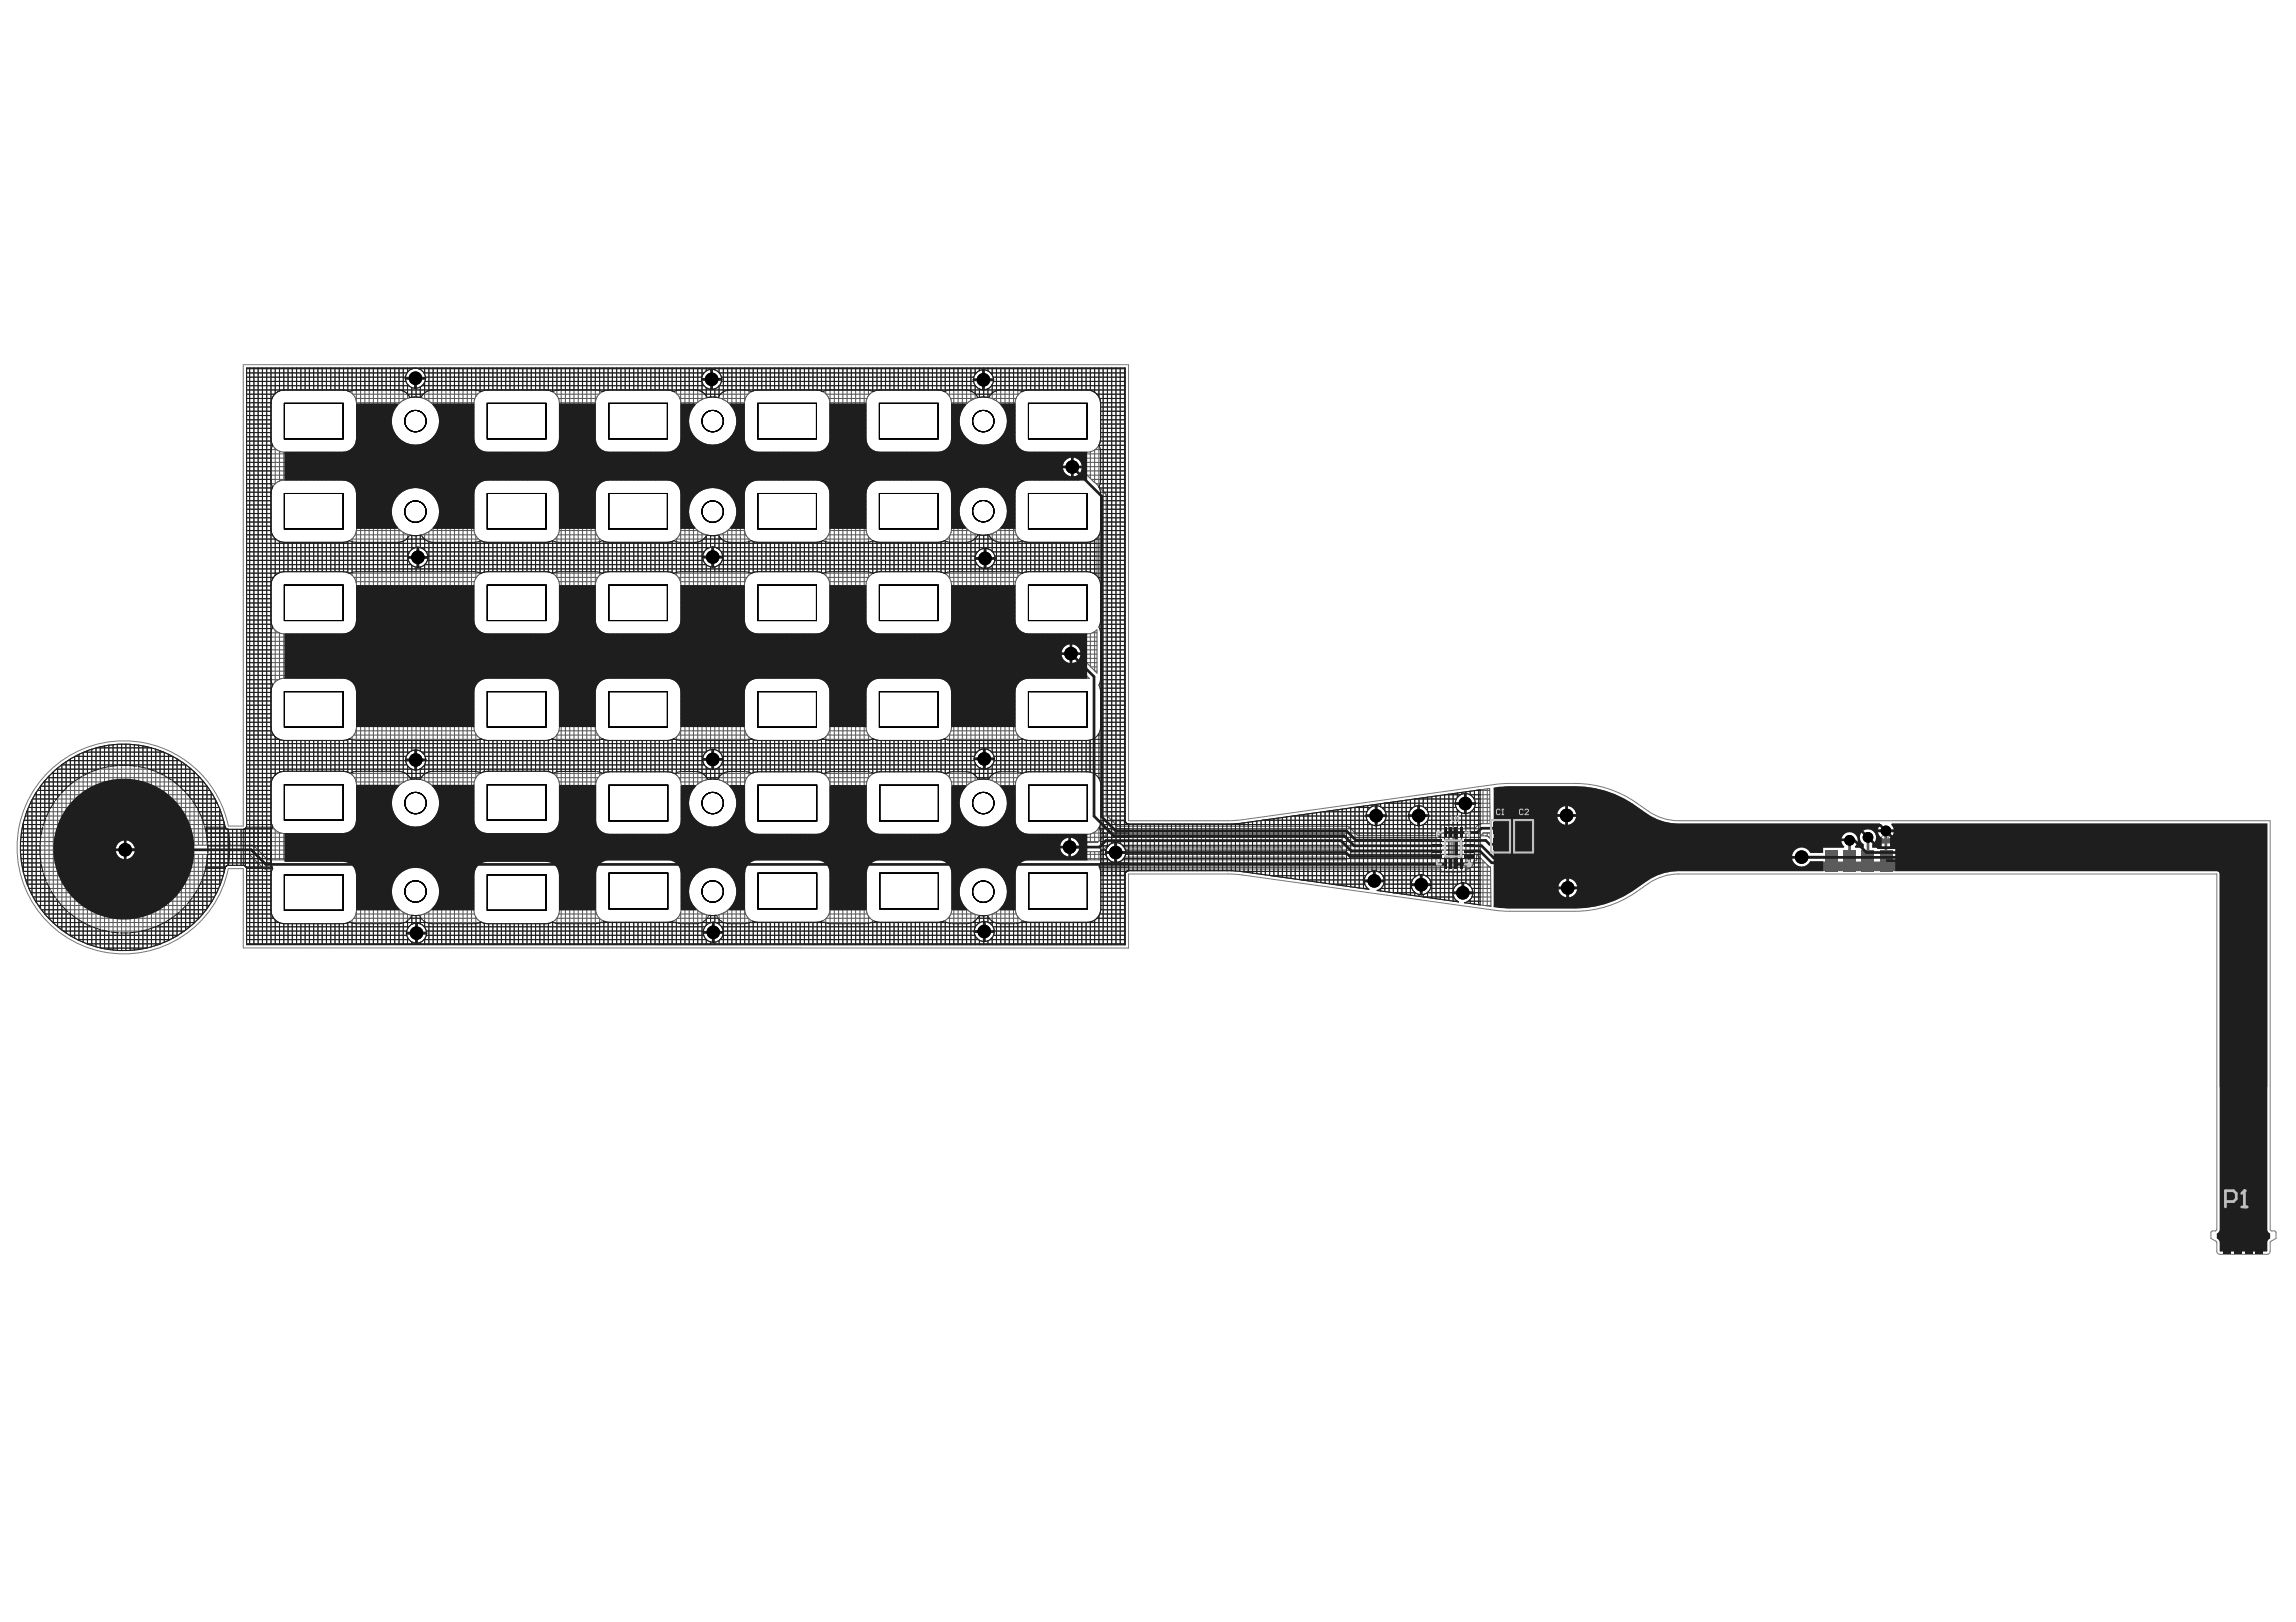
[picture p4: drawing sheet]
<svg xmlns="http://www.w3.org/2000/svg" width="297mm" height="210mm" viewBox="0 0 297 210" stroke-linecap="round" stroke-linejoin="round" font-family="sans-serif">
<g fill="none" stroke="#000" stroke-width=".13">
<path d="M36.8 52.2h7.6v4.6h-7.6zM63 52.2h7.6v4.6h-7.6zM78.8 52.2h7.5v4.6h-7.5zM98 52.2h7.6v4.6h-7.6zM113.8 52.2h7.6v4.6h-7.6zM133.1 52.2h7.5v4.6h-7.5zM36.8 75.7h7.6v4.6h-7.6zM36.8 63.9h7.6v4.5h-7.6zM63 75.7h7.6v4.6h-7.6zM63 63.9h7.6v4.5h-7.6zM78.8 75.7h7.5v4.6h-7.5zM78.8 63.9h7.5v4.5h-7.5z"/>
<path d="M98 75.7h7.6v4.6h-7.6zM98 63.9h7.6v4.5h-7.6zM113.8 75.7h7.6v4.6h-7.6zM113.8 63.9h7.6v4.5h-7.6zM133.1 75.7h7.5v4.6h-7.5zM133.1 63.9h7.5v4.5h-7.5zM36.8 89.5h7.6v4.6h-7.6zM63 89.5h7.6v4.6h-7.6zM78.8 89.5h7.5v4.6h-7.5zM98 89.5h7.6v4.6h-7.6zM113.8 89.5h7.6v4.6h-7.6zM133.1 89.5h7.5v4.6h-7.5z"/>
<path d="M36.8 101.5h7.6v4.6h-7.6zM36.8 113.2h7.6v4.6h-7.6zM63 101.5h7.6v4.6h-7.6zM63 113.2h7.6v4.6h-7.6zM78.8 101.6h7.6v4.6h-7.6zM78.8 113h7.6v4.6h-7.6zM98.1 101.6h7.6v4.6h-7.6zM98.1 113h7.6v4.6h-7.6zM113.8 101.6h7.6v4.6h-7.6zM113.8 113h7.6v4.6h-7.6zM133.1 101.6h7.6v4.6h-7.6zM133.1 113h7.6v4.6h-7.6z"/>
<circle cx="53.7" cy="54.5" r="1.38"/>
<circle cx="92.2" cy="54.5" r="1.38"/>
<circle cx="127.2" cy="54.5" r="1.38"/>
<circle cx="53.7" cy="66.2" r="1.38"/>
<circle cx="92.2" cy="66.2" r="1.38"/>
<circle cx="127.2" cy="66.2" r="1.38"/>
<circle cx="53.8" cy="103.9" r="1.38"/>
<circle cx="53.8" cy="115.4" r="1.38"/>
<circle cx="92.2" cy="103.9" r="1.38"/>
<circle cx="92.2" cy="115.4" r="1.38"/>
<circle cx="127.2" cy="103.9" r="1.38"/>
<circle cx="127.2" cy="115.4" r="1.38"/>
</g>
<g fill="none" stroke="#787878" stroke-width=".13">
<path d="M36.8 52.2h7.6v4.6h-7.6zM63 52.2h7.6v4.6h-7.6zM78.8 52.2h7.5v4.6h-7.5zM98 52.2h7.6v4.6h-7.6zM113.8 52.2h7.6v4.6h-7.6zM133.1 52.2h7.5v4.6h-7.5zM36.8 63.9h7.6v4.5h-7.6zM36.8 75.7h7.6v4.6h-7.6zM63 63.9h7.6v4.5h-7.6zM63 75.7h7.6v4.6h-7.6zM78.8 63.9h7.5v4.5h-7.5zM78.8 75.7h7.5v4.6h-7.5z"/>
<path d="M98 63.9h7.6v4.5h-7.6zM98 75.7h7.6v4.6h-7.6zM113.8 63.9h7.6v4.5h-7.6zM113.8 75.7h7.6v4.6h-7.6zM133.1 63.9h7.5v4.5h-7.5zM133.1 75.7h7.5v4.6h-7.5zM36.8 89.5h7.6v4.6h-7.6zM63 89.5h7.6v4.6h-7.6zM78.8 89.5h7.5v4.6h-7.5zM98 89.5h7.6v4.6h-7.6zM113.8 89.5h7.6v4.6h-7.6zM133.1 89.5h7.5v4.6h-7.5z"/>
<path d="M36.8 101.5h7.6v4.6h-7.6zM36.8 113.2h7.6v4.6h-7.6zM63 101.5h7.6v4.6h-7.6zM63 113.2h7.6v4.6h-7.6zM78.8 101.6h7.6v4.6h-7.6zM78.8 113h7.6v4.6h-7.6zM98.1 101.6h7.6v4.6h-7.6zM98.1 113h7.6v4.6h-7.6zM113.8 101.6h7.6v4.6h-7.6zM113.8 113h7.6v4.6h-7.6zM133.1 101.6h7.6v4.6h-7.6zM133.1 113h7.6v4.6h-7.6z"/>
<path d="M213.2 114.3a15 15 0 0 1-8.5 3.6h-9.4l-1.6-.1-33.7-4.6-14-.1v9.6h-114.5v-10.3h-2a13.8 13.8 0 0 1-21.2 8.7 13.8 13.8 0 0 1 0-22.9 13.8 13.8 0 0 1 21.2 8.7h2v-59.7h114.5v59h14l33.7-4.7 1.6-.1h8.5a13.8 13.8 0 0 1 7.9 2.5 9.1 9.1 0 0 0 4.3 2.2l1.2 .1h76.5v52.9l.2 .2 .5 .1 .1 .9-.8 .4-.1 1.4-.3 .2h-6.1l-.3-.2-.1-1.4-.8-.4 .1-.9 .5-.1 .2-.2v-46h-69.6a6.9 6.9 0 0 0-4 1.2"/>
<circle cx="53.7" cy="54.5" r="1.38"/>
<circle cx="92.2" cy="54.5" r="1.38"/>
<circle cx="127.2" cy="54.5" r="1.38"/>
<circle cx="53.7" cy="66.2" r="1.38"/>
<circle cx="92.2" cy="66.2" r="1.38"/>
<circle cx="127.2" cy="66.2" r="1.38"/>
<circle cx="53.8" cy="103.9" r="1.38"/>
<circle cx="53.8" cy="115.4" r="1.38"/>
<circle cx="92.2" cy="103.9" r="1.38"/>
<circle cx="92.2" cy="115.4" r="1.38"/>
<circle cx="127.2" cy="103.9" r="1.38"/>
<circle cx="127.2" cy="115.4" r="1.38"/>
</g>
<path d="M244 108.3l-.2-.1h-.3l-.1 .1v.2l.6 .6h-.6M244.9 108.8h-.5l-.1-.2v-.3l.1-.1h.5v.9" fill="none" stroke="#8c8c8c" stroke-width=".13"/>
<g fill="#5a5a5a">
<path d="M194.7 112.2h19l.3-.2 .6-.5h17.4a1.23 1.23 0 0 0 2.2 0h54.1l.5 .5v21.5l-1 1-.2 .4v5.6l-.1 .2h-.3v-27.6a.37 .37 0 0 0-.4-.4h-69.6a7.1 7.1 0 0 0-4.2 1.3 14.9 14.9 0 0 1-9.2 3.6l-9.1-.1-.1-.1v-5zM203 113.7v1h1a1.19 1.19 0 0 0-1-1zM201.9 114l-.2 .3-.1 .4h1v-1l-.4 .1zM203 115.1v1a1.19 1.19 0 0 0 1-1zM201.6 115.1a1.19 1.19 0 0 0 1 1v-1z"/>
<path d="M194.6 101.8h9.2a13.3 13.3 0 0 1 7.7 2.4l1.5 1.1a7.1 7.1 0 0 0 4.2 1.3h26l.1 .2-.3 .5h2l-.3-.5v-.2h48.6v34.1h-1.8v-6l-.1-.2-.2-.3v-22.9l-.2-.4-1.7-1.7h-46.1l-.5-.6a1.05 1.05 0 0 0-1.3-1.3l-.4-.3-.2-.1h-8.4l-.4 .2-2.1 2.1h-31.5v-1.8h-2.6l.1 1.3h-.5v-2.6h-.9v-4.1zM202.9 104.3v1.1h1a1.19 1.19 0 0 0-1-1.1zM201.8 104.7l-.2 .2-.1 .5h1v-1.1l-.4 .2zM202.9 105.7v1a1.19 1.19 0 0 0 1-1zM201.5 105.7a1.19 1.19 0 0 0 1 1v-1zM197.3 106.1v.9h1.1v-.9zM195.8 106.1v.9h1.1v-.9zM244.2 107.7v.8a1.01 1.01 0 0 0 .8-.8zM243 107.7a1.01 1.01 0 0 0 .8 .8v-.8z"/>
</g>
<g fill="none" stroke="#000" stroke-width=".13">
<path d="M36.8 52.2h7.6v4.6h-7.6zM63 52.2h7.6v4.6h-7.6zM78.8 52.2h7.5v4.6h-7.5zM98 52.2h7.6v4.6h-7.6zM113.8 52.2h7.6v4.6h-7.6zM133.1 52.2h7.5v4.6h-7.5zM36.8 75.7h7.6v4.6h-7.6zM36.8 63.9h7.6v4.5h-7.6zM63 75.7h7.6v4.6h-7.6zM63 63.9h7.6v4.5h-7.6zM78.8 75.7h7.5v4.6h-7.5zM78.8 63.9h7.5v4.5h-7.5z"/>
<path d="M98 75.7h7.6v4.6h-7.6zM98 63.9h7.6v4.5h-7.6zM113.8 75.7h7.6v4.6h-7.6zM113.8 63.9h7.6v4.5h-7.6zM133.1 75.7h7.5v4.6h-7.5zM133.1 63.9h7.5v4.5h-7.5zM36.8 89.5h7.6v4.6h-7.6zM63 89.5h7.6v4.6h-7.6zM78.8 89.5h7.5v4.6h-7.5zM98 89.5h7.6v4.6h-7.6zM113.8 89.5h7.6v4.6h-7.6zM133.1 89.5h7.5v4.6h-7.5z"/>
<path d="M36.8 101.5h7.6v4.6h-7.6zM36.8 113.2h7.6v4.6h-7.6zM63 101.5h7.6v4.6h-7.6zM63 113.2h7.6v4.6h-7.6zM78.8 101.6h7.6v4.6h-7.6zM78.8 113h7.6v4.6h-7.6zM98.1 101.6h7.6v4.6h-7.6zM98.1 113h7.6v4.6h-7.6zM113.8 101.6h7.6v4.6h-7.6zM113.8 113h7.6v4.6h-7.6zM133.1 101.6h7.6v4.6h-7.6zM133.1 113h7.6v4.6h-7.6z"/>
<circle cx="53.7" cy="54.5" r="1.38"/>
<circle cx="92.2" cy="54.5" r="1.38"/>
<circle cx="127.2" cy="54.5" r="1.38"/>
<circle cx="53.7" cy="66.2" r="1.38"/>
<circle cx="92.2" cy="66.2" r="1.38"/>
<circle cx="127.2" cy="66.2" r="1.38"/>
<circle cx="53.8" cy="103.9" r="1.38"/>
<circle cx="53.8" cy="115.4" r="1.38"/>
<circle cx="92.2" cy="103.9" r="1.38"/>
<circle cx="92.2" cy="115.4" r="1.38"/>
<circle cx="127.2" cy="103.9" r="1.38"/>
<circle cx="127.2" cy="115.4" r="1.38"/>
</g>
<g fill="none" stroke="#5a5a5a" stroke-width=".14">
<path d="M31.9 56h3.2M31.9 56.5h3.2M31.9 53.2h3.2M31.9 53.8h3.2M31.9 54.3h3.2M31.9 54.9h3.2M31.9 52.1h3.2M31.9 52.7h3.2M31.9 55.4h3.2M31.9 57.1h3.2M31.9 57.6h3.4M31.9 51h3.6"/>
<path d="M31.9 51.6h3.3M31.9 50.5h113.7M31.9 59.3h106.2M31.9 59.8h105.7M31.9 58.2h3.9M31.9 49.9h21M31.9 48.8h20.6M31.9 48.3h20.7M31.9 49.4h20.6M31.9 47.7h21.5M31.9 58.7h113.7M32.3 47.6v61.8"/>
<path d="M32.8 47.6v61.9M33.4 47.6v62.4M34 47.6v63M34.5 47.6v63.5M35.1 47.6v63.7M35.6 47.6v3.3M35.6 58.1v4.5M36.2 47.6v3M36.2 58.4v3.9M36.7 47.6v2.9M36.7 58.5v3.6M36.8 50.5a1.74 1.74 0 0 0-1.7 1.7"/>
<path d="M37.3 47.6v2.9M37.3 58.5v3.6M37.8 47.6v2.9M37.8 58.5v3.6M38.4 47.6v2.9M38.4 58.5v3.6M38.9 47.6v2.9M38.9 58.5v3.6M39.5 47.6v2.9M39.5 58.5v3.6M40 47.6v2.9M40 58.5v3.6"/>
<path d="M40.6 47.6v2.9M40.6 58.5v3.6M41.1 47.6v2.9M41.1 58.5v3.6M41.7 47.6v2.9M41.7 58.5v3.6M42.2 47.6v2.9M42.2 58.5v3.6M42.8 47.6v2.9M42.8 58.5v3.6M43.3 47.6v2.9M43.3 58.5v3.6"/>
<path d="M43.9 47.6v2.9M43.9 58.5v3.6M44.4 50.5a1.74 1.74 0 0 1 1.7 1.7v4.6a1.74 1.74 0 0 1-1.7 1.7h-7.6a1.74 1.74 0 0 1-1.7-1.7M44.4 47.6v2.9M44.4 58.5v3.6M45 47.6v3M45 58.4v3.8M45.4 58.2h16.6M45.5 47.6v3.3M45.5 58.1v4.5M45.7 51h16.1M45.9 57.6h15.6"/>
<path d="M46 51.6h6.7M46.1 57.1h5.9M46.1 47.6v4.4M46.1 57v6.6M46.1 52.1h5.6M46.1 56h4.9M46.1 56.5h5.3M46.1 53.2h4.8M46.1 53.8h4.6M46.1 54.3h4.5M46.1 54.9h4.6M46.1 52.7h5.1"/>
<path d="M46.1 55.4h4.7M46.7 47.6v63.7M47.2 47.6v63.7M47.8 47.6v63.7M48.3 47.6v63.7M48.9 47.6v63.7M49.4 47.6v63.7M50 47.6v63.7M50.5 47.6v63.7M51.1 47.6v5.3M51.1 56.1v8.5M51.2 52.7a3.1 3.1 0 0 0 2.1 4.9"/>
<path d="M51.6 47.6v4.6M51.6 56.8v7.1M52.2 47.6v4.2M52.2 57.2v6.3M52.7 51.6a3.1 3.1 0 0 0-1.5 1.1M52.7 47.6v.6M52.7 49.7v1.9M52.7 57.4v5.9M53.3 51.4h.6l.9 .2M53.3 51.4l-.6 .2M53.3 47.6v.1M53.3 50.2v1.2"/>
<path d="M53.3 57.6v5.5M53.8 50.2v1.2M53.8 57.6v5.5M54.1 47.7h91.5M54.4 47.6v.2M54.4 50.1v1.3M54.4 57.5v5.7M54.6 49.9h36.5M54.8 51.6a3.1 3.1 0 0 1 1.5 1.1M54.8 51.6h6.6M54.8 48.3h36.3M54.9 47.6v.8"/>
<path d="M54.9 49.5v2.1M54.9 57.4v5.9M55 49.4h35.8M55 48.8h35.8M55.5 47.6v4.3M55.5 57.1v6.5M55.5 57.1h5.8M55.8 52.1h5.5M56 47.6v4.8M56 56.6v7.5M56.1 56.5h5.2M56.3 52.7a3.1 3.1 0 0 1 .1 3.4 3.1 3.1 0 0 1-3.1 1.5"/>
<path d="M56.3 52.7h5M56.5 56h4.8M56.6 47.6v5.6M56.6 55.8v9.1M56.6 53.2h4.7M56.7 55.4h4.6M56.8 53.8h4.5M56.8 54.9h4.5M56.9 54.3h4.4M57.1 47.6v63.7M57.7 47.6v63.7M58.2 47.6v63.7"/>
<path d="M58.8 47.6v63.7M59.3 47.6v63.7M59.9 47.6v63.7M60.5 47.6v63.7M61 47.6v63.7M61.6 47.6v3.7M61.6 57.7v5.3M62.1 47.6v3.1M62.1 58.2v4.2M62.7 47.6v2.9M62.7 58.5v3.7M63 50.5a1.74 1.74 0 0 0-1.7 1.7v4.6l.2 .9"/>
<path d="M63.2 47.6v2.9M63.2 58.5v3.6M63.8 47.6v2.9M63.8 58.5v3.6M64.3 47.6v2.9M64.3 58.5v3.6M64.9 47.6v2.9M64.9 58.5v3.6M65.4 47.6v2.9M65.4 58.5v3.6M66 47.6v2.9M66 58.5v3.6"/>
<path d="M66.5 47.6v2.9M66.5 58.5v3.6M67.1 47.6v2.9M67.1 58.5v3.6M67.6 47.6v2.9M67.6 58.5v3.6M68.2 47.6v2.9M68.2 58.5v3.6M68.7 47.6v2.9M68.7 58.5v3.6M69.3 47.6v2.9M69.3 58.5v3.6"/>
<path d="M69.8 47.6v2.9M69.8 58.5v3.6M70.4 47.6v2.9M70.4 58.5v3.6M70.6 50.5l.9 .2M70.9 47.6v2.9M70.9 58.5v3.7M71.5 47.6v3.1M71.5 58.3v4.1M71.5 50.7a1.74 1.74 0 0 1 .9 1.5v4.6a1.74 1.74 0 0 1-1.8 1.7h-7.6a1.74 1.74 0 0 1-1.5-.8M71.7 58.2h6M71.9 51h5.6"/>
<path d="M72 47.6v3.6M72 57.8v5.1M72.2 57.6h5M72.2 51.6h5M72.3 57.1h4.8M72.4 52.1h4.6M72.4 56h4.6M72.4 56.5h4.6M72.4 53.2h4.6M72.4 53.8h4.6M72.4 54.3h4.6M72.4 54.9h4.6"/>
<path d="M72.4 52.7h4.6M72.4 55.4h4.6M72.6 47.6v63.7M73.2 47.6v63.7M73.7 47.6v63.7M74.3 47.6v63.7M74.8 47.6v63.7M75.4 47.6v63.7M75.9 47.6v63.7M76.5 47.6v63.7M77 47.6v63.7M77.6 47.6v3.3"/>
<path d="M77.6 58.1v4.5M78.1 47.6v3M78.1 58.4v3.9M78.7 47.6v2.9M78.7 58.5v3.6M78.8 50.5a1.74 1.74 0 0 0-1.8 1.7M79.2 47.6v2.9M79.2 58.5v3.6M79.8 47.6v2.9M79.8 58.5v3.6M80.3 47.6v2.9M80.3 58.5v3.6"/>
<path d="M80.9 47.6v2.9M80.9 58.5v3.6M81.4 47.6v2.9M81.4 58.5v3.6M82 47.6v2.9M82 58.5v3.6M82.5 47.6v2.9M82.5 58.5v3.6M83.1 47.6v2.9M83.1 58.5v3.6M83.6 47.6v2.9M83.6 58.5v3.6"/>
<path d="M84.2 47.6v2.9M84.2 58.5v3.6M84.7 47.6v2.9M84.7 58.5v3.6M85.3 47.6v2.9M85.3 58.5v3.6M85.9 47.6v2.9M85.9 58.5v3.6M86.3 50.5a1.74 1.74 0 0 1 1.8 1.7v4.6a1.74 1.74 0 0 1-1.8 1.7h-7.5a1.74 1.74 0 0 1-1.8-1.7M86.4 47.6v2.9M86.4 58.5v3.6M87 47.6v3"/>
<path d="M87 58.4v3.8M87.4 58.2h9.6M87.5 58.1v4.5h9.4M87.5 47.6v3.3M87.6 51h9.2M87.9 57.6h8.6M88 51.6h3.1M88 57.1h2.5M88.1 47.6v4.4M88.1 57v6.6M88.1 52.1h2.1M88.1 56h1.4"/>
<path d="M88.1 56.5h1.7M88.1 53.2h1.2M88.1 53.8h1.1M88.1 54.3h1M88.1 54.9h1M88.1 52.7h1.6M88.1 55.4h1.1M88.6 47.6v63.7M89.2 53.8l-.1 .6 .1 .8M89.2 47.6v6.2M89.2 55.2v10.3M89.7 47.6v5"/>
<path d="M89.7 56.4v7.9M90.3 47.6v4.5M90.3 56.9v6.9M90.8 47.6v1.1M90.8 49.4v2.3M90.8 57.3v6.1M91.4 47.6v.4M91.4 50.2v1.3M91.4 57.5v5.7M91.9 47.6v.2M91.9 50.4v1M91.9 57.6v5.5"/>
<path d="M92.5 47.6v.3M92.5 50.3v1.1M92.5 57.6v5.5M93 47.6v.6M93 50v1.5M93 57.5v5.7M93.1 48.3h33.2M93.1 49.9h33.1M93.3 51.6a3.1 3.1 0 0 1 1 5.2 3.1 3.1 0 0 1-5.1-1.6M93.3 51.6a3.1 3.1 0 0 0-4.1 2.2M93.3 51.6h3.1M93.3 48.8h32.7"/>
<path d="M93.3 49.4h32.7M93.6 47.6v4.1M93.6 57.3v6.1M93.9 57.1h2.4M94.1 47.6v4.5M94.1 56.9v6.9M94.2 52.1h2.1M94.6 56.5h1.7M94.7 47.6v5M94.7 56.4v7.9M94.7 52.7h1.6M94.9 56h1.4"/>
<path d="M95 53.2h1.3M95.2 55.4h1.1M95.2 47.6v6.2h1.1M95.2 55.2v10.3M95.3 54.9h1M95.3 54.3h1M95.8 47.6v63.7M96.3 47.6v4.3M96.3 57.1v6.4M96.9 47.6v3.3M96.9 58.1v4.5M97.4 47.6v3"/>
<path d="M97.4 58.4v3.8M98 47.6v2.9M98 58.5v3.6M98 50.5a1.74 1.74 0 0 0-1.7 1.7v4.6a1.74 1.74 0 0 0 1.7 1.7h7.6a1.74 1.74 0 0 0 1.8-1.7M98.5 47.6v2.9M98.5 58.5v3.6M99.1 47.6v2.9M99.1 58.5v3.6M99.7 47.6v2.9M99.7 58.5v3.6M100.2 47.6v2.9M100.2 58.5v3.6"/>
<path d="M100.8 47.6v2.9M100.8 58.5v3.6M101.3 47.6v2.9M101.3 58.5v3.6M101.9 47.6v2.9M101.9 58.5v3.6M102.4 47.6v2.9M102.4 58.5v3.6M103 47.6v2.9M103 58.5v3.6M103.5 47.6v2.9M103.5 58.5v3.6"/>
<path d="M104.1 47.6v2.9M104.1 58.5v3.6M104.6 47.6v2.9M104.6 58.5v3.6M105.2 47.6v2.9M105.2 58.5v3.6M105.6 50.5a1.74 1.74 0 0 1 1.8 1.7M105.7 47.6v2.9M105.7 58.5v3.6M106.3 47.6v3M106.3 58.4v3.9M106.6 58.2h6.2"/>
<path d="M106.8 47.6v3.4M106.8 58v4.6M106.9 51h5.6M107.1 57.6h5.2M107.2 51.6h5M107.3 57.1h4.8M107.4 52.1h4.6M107.4 56h4.6M107.4 56.5h4.6M107.4 53.2h4.6M107.4 53.8h4.6M107.4 54.3h4.6"/>
<path d="M107.4 54.9h4.6M107.4 52.7h4.6M107.4 55.4h4.6M107.4 47.6v63.7M107.9 47.6v63.7M108.5 47.6v63.7M109 47.6v63.7M109.6 47.6v63.7M110.1 47.6v63.7M110.7 47.6v63.7M111.2 47.6v63.7M111.8 47.6v63.7"/>
<path d="M112.4 47.6v3.6M112.4 57.8v5.1M112.9 50.7a1.74 1.74 0 0 0-.9 1.5v4.6a1.74 1.74 0 0 0 .9 1.5M112.9 47.6v3.1M112.9 58.3v4.1M113.5 47.6v2.9M113.5 58.5v3.7M113.8 50.5l-.9 .2M114 47.6v2.9M114 58.5v3.6M114.6 47.6v2.9M114.6 58.5v3.6"/>
<path d="M115.1 47.6v2.9M115.1 58.5v3.6M115.7 47.6v2.9M115.7 58.5v3.6M116.2 47.6v2.9M116.2 58.5v3.6M116.8 47.6v2.9M116.8 58.5v3.6M117.3 47.6v2.9M117.3 58.5v3.6M117.9 47.6v2.9M117.9 58.5v3.6"/>
<path d="M118.4 47.6v2.9M118.4 58.5v3.6M119 47.6v2.9M119 58.5v3.6M119.5 47.6v2.9M119.5 58.5v3.6M120.1 47.6v2.9M120.1 58.5v3.6M120.6 47.6v2.9M120.6 58.5v3.6M121.2 47.6v2.9M121.2 58.5v3.6"/>
<path d="M121.4 50.5a1.74 1.74 0 0 1 1.7 1.7v4.6a1.74 1.74 0 0 1-1.7 1.7h-7.6l-.9-.2M121.7 47.6v2.9M121.7 58.5v3.7M122.3 47.6v3.1M122.3 58.3v4.1M122.4 58.2h9.6M122.6 51h9.2M122.8 47.6v3.7M122.8 57.7v5.3M122.9 57.6h8.6M123 51.6h3.1M123.1 57.1h2.4"/>
<path d="M123.1 52.1h2.1M123.1 56h1.4M123.1 56.5h1.8M123.1 53.2h1.3M123.1 53.8h1.1M123.1 54.3h1M123.1 54.9h1M123.1 52.7h1.6M123.1 55.4h1.1M123.4 47.6v63.7M123.9 47.6v63.7M124.5 47.6v5.4"/>
<path d="M124.5 56v8.6M124.7 52.7a3.1 3.1 0 0 0 2 4.9M125.1 47.6v4.6M125.1 56.7v7.2M125.6 51.8l-.9 .9M125.6 47.6v4.2M125.6 57.2v6.3M126.1 51.6l-.5 .2M126.2 47.6v.8M126.2 49.9v1.7M126.2 57.4v5.8M126.7 47.6v.4"/>
<path d="M126.7 50.3v1.1M126.7 57.6v5.5M126.7 51.4h.6l1 .2M126.7 51.4l-.6 .2M127.3 47.6v.3M127.3 50.4v1M127.3 57.6v5.4M127.8 47.6v.4M127.8 50.3v1.1M127.8 57.6v5.5M128.2 48.3h17.4M128.3 51.6a3.1 3.1 0 0 1 1.4 1.1"/>
<path d="M128.3 49.9h17.3M128.3 51.6h3.2M128.4 47.6v.9M128.4 49.8v1.8M128.4 57.4v5.9M128.5 48.8h17.1M128.5 49.4h17.1M128.9 47.6v4.3M128.9 57.1v6.4M129 57.1h2.4M129.2 52.1h2.1M129.5 47.6v4.7"/>
<path d="M129.5 56.6v7.4M129.6 56.5h1.7M129.7 52.7a3.1 3.1 0 0 1 .2 3.4 3.1 3.1 0 0 1-3.2 1.5M129.7 52.7h1.6M129.9 56h1.4M130 47.6v5.5M130 55.9v8.9M130.1 53.2h1.2M130.2 55.4h1.1M130.2 53.8h1.1M130.3 54.9h1M130.3 54.3h1"/>
<path d="M130.6 47.6v63.7M131.1 47.6v63.7M131.7 47.6v3.6M131.7 57.8v5M132.2 47.6v3.1M132.2 58.3v4M132.8 47.6v2.9M132.8 58.5v3.7M133.1 50.5a1.74 1.74 0 0 0-1.8 1.7v4.6a1.74 1.74 0 0 0 1.8 1.7h7.5a1.74 1.74 0 0 0 1.8-1.7v-4.6a1.74 1.74 0 0 0-1.8-1.7M133.3 47.6v2.9M133.3 58.5v3.6M133.9 47.6v2.9"/>
<path d="M133.9 58.5v3.6M134.4 47.6v2.9M134.4 58.5v3.6M135 47.6v2.9M135 58.5v3.6M135.5 47.6v2.9M135.5 58.5v3.6M136.1 47.6v2.9M136.1 58.5v3.6M136.6 47.6v2.9M136.6 58.5v3.6M137.2 47.6v2.9"/>
<path d="M137.2 58.5v3.6M137.8 47.6v2.9M137.8 58.5v1.1M138.3 47.6v2.9M138.3 58.5v.7M138.9 47.6v2.9M138.9 58.5v.6M139.3 59.3h6.3M139.4 47.6v2.9M139.4 58.5v.8M139.9 59.8h5.7M140 47.6v2.9"/>
<path d="M140 58.5v1.5M140.5 47.6v2.9M140.5 58.5v2.9M141.1 47.6v2.9M141.1 58.5v3.4M141.6 47.6v3.2M141.6 58.2v4.2M141.7 58.2h3.9M141.9 51h3.7M142.2 47.6v3.8M142.3 51.6h3.3M142.3 57.1h3.3"/>
<path d="M142.4 52.1h3.2M142.4 56h3.2M142.4 56.5h3.2M142.4 53.2h3.2M142.4 53.8h3.2M142.4 54.3h3.2M142.4 54.9h3.2M142.4 52.7h3.2M142.4 55.4h3.2M142.7 47.6v16M143.3 47.6v58M143.8 47.6v58.6"/>
<path d="M144.4 47.6v59.1M144.9 47.6v59.3M145.5 47.6v59.3M145.6 57.6h-3.4v5.4M31.9 67.6h3.2M31.9 68.1h3.2M31.9 67h3.2M31.9 64.8h3.2M31.9 64.2h3.2M31.9 65.4h3.2M31.9 65.9h3.2M31.9 66.5h3.2"/>
<path d="M31.9 74.2h4.1M31.9 69.8h3.8M31.9 78h3.2M31.9 79.7h3.2M31.9 78.6h3.2M31.9 79.1h3.2M31.9 75.3h3.2M31.9 77.5h3.2M31.9 76.9h3.2M31.9 75.8h3.2M31.9 76.4h3.2M31.9 74.7h3.5"/>
<path d="M31.9 68.7h3.2M31.9 69.2h3.3M31.9 63.7h3.2M31.9 63.1h3.3M31.9 62.6h3.7M31.9 72.5h20.9M31.9 73.1h21.3M31.9 73.6h110M31.9 70.9h21.9M31.9 70.3h110M31.9 72h20.9M31.9 71.4h21.1"/>
<path d="M31.9 62h107.6M31.9 61.5h106.1M31.9 60.4h105.5M31.9 60.9h105.6M35.1 63.9a1.74 1.74 0 0 1 1.7-1.8h7.6a1.74 1.74 0 0 1 1.7 1.8v4.5a1.74 1.74 0 0 1-1.7 1.8h-7.6a1.74 1.74 0 0 1-1.7-1.8M35.1 75.3v.4M35.1 75.3a1.74 1.74 0 0 1 1.7-1.3h7.6a1.74 1.74 0 0 1 1.7 1.3M35.6 69.7v4.8M36.2 70.1v4M36.7 70.2v3.8M37.3 70.2v3.8M37.8 70.2v3.8"/>
<path d="M38.4 70.2v3.8M38.9 70.2v3.8M39.5 70.2v3.8M40 70.2v3.8M40.6 70.2v3.8M41.1 70.2v3.8M41.7 70.2v3.8M42.2 70.2v3.8M42.8 70.2v3.8M43.3 70.2v3.8M43.9 70.2v3.8M44.4 70.2v3.8"/>
<path d="M45 70.1v4M45.2 74.2h17.1M45.5 69.8h16.4M45.5 69.7v4.7M45.6 62.6h16.3M45.8 74.7h15.8M45.9 69.2h7M46 63.1h7.2M46.1 75.3v5a1.74 1.74 0 0 1-1.7 1.7h-7.6a1.74 1.74 0 0 1-1.7-1.7M46.1 75.3h15.3M46.1 63.7h5.8M46.1 67.6h4.8"/>
<path d="M46.1 68.1h5.2M46.1 67h4.6M46.1 64.8h4.9M46.1 64.2h5.2M46.1 65.4h4.7M46.1 65.9h4.5M46.1 66.5h4.5M46.1 78h15.2M46.1 79.7h15.2M46.1 78.6h15.2M46.1 79.1h15.2M46.1 77.5h15.2"/>
<path d="M46.1 76.9h15.2M46.1 75.8h15.2M46.1 76.4h15.2M50.6 65.9a3.1 3.1 0 0 0 2.7 3.4M51.1 67.8v34.5M51.3 64.2a2.89 2.89 0 0 0-.7 1.7M51.6 68.5v33.2M51.8 68.7h-5.7v6.8M51.9 63.7l-.6 .5M52.2 68.9v32.3M52.7 69.2v28.4M53.3 63.1h.1a3 3 0 0 1 2.2 .6"/>
<path d="M53.3 63.1l-.6 .2-.8 .4M53.3 69.3v1.8M53.3 73.2v24M53.8 69.3v1.6M53.8 73.4v23.7M54.3 63.1h7.2M54.4 69.3v1.6h37.4M54.4 73.4v23.8M54.6 69.2h6.9M54.9 69.1v2.1M54.9 73.1v24.7M54.9 73.1h36.5"/>
<path d="M55.1 71.4h36M55.3 72.5h35.7M55.3 72h35.6M55.5 68.8v32.5M55.6 63.7l.1 .1a3.1 3.1 0 0 1 1.1 2.1M55.6 63.7h5.7M55.7 68.7h5.6M56 68.3v33.5M56.2 64.2h5.1M56.2 68.1h5.1M56.5 64.8h4.8M56.6 67.6h4.7"/>
<path d="M56.6 67.5v35.1M56.7 65.4h4.6M56.8 67h4.5M56.8 65.9a3.1 3.1 0 0 1-3.5 3.4M56.8 65.9h4.5M56.9 66.5h4.4M61.4 75.3l-.1 5 .2 .9M61.5 74.8a1.74 1.74 0 0 1 1.5-.8h7.6a1.74 1.74 0 0 1 1.7 1.3M61.5 74.8l-.1 .5M61.6 69.3v5.5M62.1 69.9v4.4M62.7 70.1v3.9"/>
<path d="M63.2 70.2v3.8M63.8 70.2v3.8M64.3 70.2v3.8M64.9 70.2v3.8M65.4 70.2v3.8M66 70.2v3.8M66.5 70.2v3.8M67.1 70.2v3.8M67.6 70.2v3.8M68.2 70.2v3.8M68.7 70.2v3.8M69.3 70.2v3.8"/>
<path d="M69.8 70.2v3.8M70.4 70.2v3.8M70.9 70.1v3.9M71.4 74.2h6.6M71.5 70v4.2M71.5 62.4l-.9-.3h-7.6a1.74 1.74 0 0 0-1.7 1.8v4.5a1.74 1.74 0 0 0 1.7 1.8h7.6l.9-.2M71.5 62.4a1.74 1.74 0 0 1 .9 1.5v4.5a1.74 1.74 0 0 1-.9 1.6M71.8 69.8h5.8M71.8 62.6h5.8M72 69.4v5.3h5.3M72.2 69.2h5M72.2 63.1h5"/>
<path d="M72.3 75.3l.1 5a1.74 1.74 0 0 1-1.8 1.7h-7.6a1.74 1.74 0 0 1-1.5-.8M72.3 75.3h4.8M72.4 68.7h4.6M72.4 63.7h4.6M72.4 67.6h4.6M72.4 68.1h4.6M72.4 67h4.6M72.4 64.8h4.6M72.4 64.2h4.6M72.4 65.4h4.6M72.4 65.9h4.6M72.4 66.5h4.6"/>
<path d="M72.4 78h4.6M72.4 79.7h4.6M72.4 78.6h4.6M72.4 79.1h4.6M72.4 77.5h4.6M72.4 76.9h4.6M72.4 75.8h4.6M72.4 76.4h4.6M77 63.9a1.74 1.74 0 0 1 1.8-1.8h7.5a1.74 1.74 0 0 1 1.8 1.8v4.5a1.74 1.74 0 0 1-1.8 1.8h-7.5a1.74 1.74 0 0 1-1.8-1.8M77.1 75.3l-.1 .4M77.1 75.3a1.74 1.74 0 0 1 1.7-1.3h7.5a1.74 1.74 0 0 1 1.7 1.3M77.6 69.7v4.8"/>
<path d="M78.1 70.1v4M78.7 70.2v3.8M79.2 70.2v3.8M79.8 70.2v3.8M80.3 70.2v3.8M80.9 70.2v3.8M81.4 70.2v3.8M82 70.2v3.8M82.5 70.2v3.8M83.1 70.2v3.8M83.6 70.2v3.8M84.2 70.2v3.8"/>
<path d="M84.7 70.2v3.8M85.3 70.2v3.8M85.9 70.2v3.8M86.4 70.2v3.8M87 70.1v4M87.1 74.2h10.2M87.5 69.8h9.4M87.5 69.7v4.7M87.8 74.7h8.8M87.9 69.2h3.5v1.9M87.9 63.1h3.7M88 75.3l.1 5a1.74 1.74 0 0 1-1.8 1.7h-7.5a1.74 1.74 0 0 1-1.8-1.7"/>
<path d="M88 75.3h8.4M88.1 75.5v-6.8h2.2v32.8M88.1 63.7h2.2M88.1 67.6h1.3M88.1 68.1h1.6M88.1 67h1.1M88.1 64.8h1.3M88.1 64.2h1.7M88.1 65.4h1.1M88.1 65.9h1M88.1 66.5h1M88.1 78h8.2"/>
<path d="M88.1 79.7h8.2M88.1 78.6h8.2M88.1 79.1h8.2M88.1 77.5h8.2M88.1 76.9h8.2M88.1 75.8h8.2M88.1 76.4h8.2M89.1 65.9l.1 1M89.2 65.5l-.1 .4M89.2 67v36.2M89.7 68.1v33.9M89.8 64.2l-.4 .7-.2 .6"/>
<path d="M90.4 63.7l-.6 .5M90.4 63.7a3.1 3.1 0 0 1 3.6 0M90.8 69v32.1M91.4 73.1v24.2M91.9 69.3v1.5M91.9 73.4v23.6M92.5 69.3v1.5M92.5 73.4v23.6M92.6 70.9h49.3M92.8 63.1h3.7M93 73.1v24.2M93.1 73.1h33.3"/>
<path d="M93.3 71.4h33.2M93.4 72.5h32.8M93.5 72h32.7M93.6 69v32.1M94 63.7l.6 .5M94 63.7h2.3M94.1 68.7h2.2M94.1 68.6v32.9M94.6 64.2a2.89 2.89 0 0 1 .7 1.7M94.6 64.2h1.7M94.7 68.1h1.6M94.7 68.1v33.9"/>
<path d="M95 64.8h1.3M95 67.6h1.3M95.2 65.4h1.1M95.2 67h1.1M95.2 66.9v36.3M95.3 65.9a3.1 3.1 0 0 1-2.6 3.4 3.1 3.1 0 0 1-3.5-2.4M95.3 65.9h1M95.3 66.5h1M96.3 68.8v6.6M96.4 75.3l-.1 5a1.74 1.74 0 0 0 1.7 1.7h7.6a1.74 1.74 0 0 0 1.8-1.7M96.4 75.3a1.74 1.74 0 0 1 1.6-1.3h7.6a1.74 1.74 0 0 1 1.7 1.3M96.5 69.2h-3.5v1.9"/>
<path d="M96.9 69.7v4.7M97.4 70.1v4M98 70.2v3.8M98.5 70.2v3.8M99.1 70.2v3.8M99.7 70.2v3.8M100.2 70.2v3.8M100.8 70.2v3.8M101.3 70.2v3.8M101.9 70.2v3.8M102.4 70.2v3.8M103 70.2v3.8"/>
<path d="M103.5 70.2v3.8M104.1 70.2v3.8M104.6 70.2v3.8M105.2 70.2v3.8M105.7 70.2v3.8M106.3 70v4.1M106.4 74.2h6.6M106.8 69.8h5.9M106.8 62.6h5.8M106.8 69.7v4.8M107 74.7h5.4M107.2 69.2h5"/>
<path d="M107.2 63.1h5M107.3 75.3l.1 .4M107.3 75.3h4.8M107.3 68.7h4.8M107.3 63.7h4.8M107.4 67.6h4.6M107.4 68.1h4.6M107.4 67h4.6M107.4 64.8h4.6M107.4 64.2h4.6M107.4 65.4h4.6M107.4 65.9h4.6"/>
<path d="M107.4 66.5h4.6M107.4 63.9a1.74 1.74 0 0 0-1.8-1.8h-7.6a1.74 1.74 0 0 0-1.7 1.8v4.5a1.74 1.74 0 0 0 1.7 1.8h7.6a1.74 1.74 0 0 0 1.8-1.8M107.4 78h4.6M107.4 79.7h4.6M107.4 78.6h4.6M107.4 79.1h4.6M107.4 77.5h4.6M107.4 76.9h4.6M107.4 75.8h4.6M107.4 76.4h4.6M112.1 75.3l-.1 5a1.74 1.74 0 0 0 .9 1.5M112.4 69.4v5.3"/>
<path d="M112.9 74.2l-.4 .3-.4 .8M112.9 62.4a1.74 1.74 0 0 0-.9 1.5v4.5a1.74 1.74 0 0 0 .9 1.6M112.9 74.2l.9-.2h7.6a1.74 1.74 0 0 1 1.6 1.3M112.9 62.4l.9-.3h7.6a1.74 1.74 0 0 1 1.7 1.8v4.5a1.74 1.74 0 0 1-1.7 1.8h-7.6l-.9-.2M112.9 70v4.2M113.5 70.1v3.9M114 70.2v3.8M114.6 70.2v3.8M115.1 70.2v3.8M115.7 70.2v3.8M116.2 70.2v3.8M116.8 70.2v3.8"/>
<path d="M117.3 70.2v3.8M117.9 70.2v3.8M118.4 70.2v3.8M119 70.2v3.8M119.5 70.2v3.8M120.1 70.2v3.8M120.6 70.2v3.8M121.2 70.2v3.8M121.7 70.1v3.9M122.1 74.2h10.2M122.3 69.9v4.4M122.5 69.8h9.4"/>
<path d="M122.5 62.6h9.4M122.8 74.7h8.8M122.8 69.4v5.4M122.9 69.2h3.7M122.9 63.1h3.5M123 75.3l.1 5a1.74 1.74 0 0 1-1.7 1.7h-7.6l-.9-.2M123 75.3h8.4M123.1 68.7h2.3M123.1 63.7h2.2M123.1 67.6h1.3M123.1 68.1h1.7M123.1 67h1.1"/>
<path d="M123.1 64.8h1.3M123.1 64.2h1.6M123.1 65.4h1.1M123.1 65.9h1M123.1 66.5h1M123.1 78h8.2M123.1 79.7h8.2M123.1 78.6h8.2M123.1 79.1h8.2M123.1 77.5h8.2M123.1 76.9h8.2M123.1 75.8h8.2"/>
<path d="M123.1 76.4h8.2M124.1 66.5a3.2 3.2 0 0 0 1.3 2.2M124.5 67.7v34.7M125.1 68.4v33.3M125.4 68.7l.2 .1M125.6 63.5a3.1 3.1 0 0 0-1.5 3M125.6 68.8v32.5M126.2 69.1v3M126.2 72.4v25.3M126.7 69.2v2M126.7 73.3v23.8M126.7 63.1l-1.1 .4"/>
<path d="M126.7 63.1a3.1 3.1 0 0 1 3.6 3.4M127.3 69.3v1.7M127.3 73.5v23.4M127.8 73.5v23.5M128 63.1h3.5M128.4 69v2.4M128.4 73.2v24.2M128.4 71.4h13.5M128.5 73.1h13.4M128.7 72h13.2M128.7 72.5h13.2M128.9 68.8v32.5"/>
<path d="M129.1 68.7h2.2M129.1 63.7h2.2M129.5 68.3v33.5M129.6 68.1a3.1 3.1 0 0 1-4 .7M129.6 68.1h1.7M129.7 64.2h1.6M130 67.6h1.3M130 67.5v35.1M130 64.8h1.3M130.2 67h1.1M130.2 65.4h1.1M130.3 66.5a2.9 2.9 0 0 1-.7 1.6"/>
<path d="M130.3 66.5h1M130.3 65.9h1M131.4 75.3l-.1 5a1.74 1.74 0 0 0 1.8 1.7h7.5l.9-.2 .4-.3M131.5 69.2h-3.7v1.8M131.7 69.5v5.2M132.2 70v4.2M132.8 70.2v3.8M133.3 70.2v3.8M133.9 70.2v3.8M134.4 70.2v3.8M135 70.2v3.8M135.5 70.2v3.8"/>
<path d="M136.1 70.2v3.8M136.6 70.2v3.8M137.2 70.2v3.8M137.8 61.3v.8M137.8 70.2v3.8M138.3 61.7v.4M138.3 70.2v3.8M138.9 61.7v.4M138.9 70.2v3.8M139.4 61.9v.2M139.4 70.2v3.8M140 70.2v3.8"/>
<path d="M140 60.4h5.6M140.1 60.9h5.5M140.5 70.2v3.8M140.6 61.5h5M141.1 70.1v3.9M141.2 62h4.4M141.4 74.2h.5M141.5 62.3l-1.5-1.5a1.29 1.29 0 0 0-1.1-1.7 1.29 1.29 0 0 0-1.5 1.5 1.29 1.29 0 0 0 1.7 1.1l.5 .4h-6.5a1.74 1.74 0 0 0-1.8 1.8v4.5a1.74 1.74 0 0 0 1.8 1.8h7.5l.9-.2 .4-.3M141.5 62.4l.7 .6M141.6 69.9v4.4M141.8 69.8h.1M141.8 62.6h3.8"/>
<path d="M141.9 74.5l-.4-.3-.9-.2h-7.5a1.74 1.74 0 0 0-1.7 1.3M141.9 69.6v4.9M142.2 63l.7 .8 .2 .4v41.3l1.5 1.4h29.6M142.3 63.1h3.3M142.8 63.7h2.8M143.1 67.6h2.5M143.1 68.1h2.5M143.1 67h2.5M143.1 64.8h2.5M143.1 64.2h2.5M143.1 65.4h2.5M143.1 65.9h2.5"/>
<path d="M143.1 66.5h2.5M143.1 74.2h2.5M143.1 69.8h2.5M143.1 78h2.5M143.1 79.7h2.5M143.1 78.6h2.5M143.1 79.1h2.5M143.1 75.3h2.5M143.1 77.5h2.5M143.1 76.9h2.5M143.1 75.8h2.5M143.1 76.4h2.5"/>
<path d="M143.1 74.7h2.5M143.1 68.7h2.5M143.1 69.2h2.5M143.1 72.5h2.5M143.1 73.1h2.5M143.1 73.6h2.5M143.1 70.9h2.5M143.1 70.3h2.5M143.1 72h2.5M143.1 71.4h2.5M6.9 99.9v19.5M7.3 99.5h17.4"/>
<path d="M7.5 99.4v20.5M8 99h16.1M8 99v21.4M8.6 98.6v22.1M8.8 98.4h14.5M9.1 98.2v22.9M9.7 97.9v23.5M9.7 97.9h12.6M10.2 97.6v24.1M10.8 97.4v24.5M10.9 97.3h10.3M11.3 97.2v25"/>
<path d="M11.9 97v25.4M12.4 96.8v25.7M12.5 96.8h7.1M13 96.7v26M13.5 96.5v26.3M14.1 96.4v26.5M14.6 96.4v26.5M15.2 96.3v12.9M15.7 96.3v12.5M16.3 96.3v12.4M16.8 96.3v12.5M17.4 96.4v13"/>
<path d="M17.9 96.4v13M18.5 96.5v12.9M19 96.6v12.8M19.6 96.8v12.6M20.1 97v12.4M20.7 97.1v12.3M21.3 97.4v12M21.8 97.6v11.8M22.4 97.9v11.5M22.9 98.2v11.2M23.5 98.6v10.8M24 99v10.4"/>
<path d="M24.6 99.4v10M25.1 99.9v9.5M31.9 99.5h21.4v1.3M31.9 86.9h108.1M31.9 81.9h4.2M31.9 86.3h107.5M31.9 95.1h3.5M31.9 92.9h3.2M31.9 93.5h3.2M31.9 92.4h3.2M31.9 94h3.2M31.9 89.6h3.2"/>
<path d="M31.9 90.2h3.2M31.9 90.7h3.2M31.9 91.3h3.2M31.9 88.5h3.5M31.9 81.3h3.5M31.9 80.8h3.2M31.9 80.2h3.2M31.9 95.7h4.2M31.9 88h4.1M31.9 97.9h20.7M31.9 98.4h20.6M31.9 99h20.8"/>
<path d="M31.9 96.2h109M31.9 97.3h21.1M31.9 96.8h109M31.9 87.4h108.6M31.9 83.5h105.9M31.9 84.1h105.5M31.9 84.6h105.4M31.9 85.2h105.5M31.9 85.8h106.1M31.9 83h110M31.9 82.4h110M31.9 94.6h3.2"/>
<path d="M31.9 91.8h3.2M31.9 89.1h3.2M35.1 89.5a1.74 1.74 0 0 1 1.7-1.7h7.6a1.74 1.74 0 0 1 1.7 1.7v4.6a1.74 1.74 0 0 1-1.7 1.7h-7.6a1.74 1.74 0 0 1-1.7-1.7M35.6 81.6v6.6M35.6 95.4v4.9M36.2 81.9v6M36.2 95.7v4.2M36.7 82v5.8M36.7 95.8v4M37.3 82v5.8M37.3 95.8v4M37.8 82v5.8"/>
<path d="M37.8 95.8v4M38.4 82v5.8M38.4 95.8v4M38.9 82v5.8M38.9 95.8v4M39.5 82v5.8M39.5 95.8v4M40 82v5.8M40 95.8v4M40.6 82v5.8M40.6 95.8v4M41.1 82v5.8"/>
<path d="M41.1 95.8v4M41.7 82v5.8M41.7 95.8v4M42.2 82v5.8M42.2 95.8v4M42.8 82v5.8M42.8 95.8v4M43.3 82v5.8M43.3 95.8v4M43.9 82v5.8M43.9 95.8v4M44.4 82v5.8"/>
<path d="M44.4 95.8v4M45 81.9v6M45 95.7v4.2M45.1 81.9h17.3M45.1 95.7h17.3M45.2 88h17.1M45.5 81.6v6.6M45.5 95.4v4.9M45.8 95.1h15.9M45.8 81.3h15.9M45.8 88.5h15.8M46.1 80.8h15.3"/>
<path d="M46.1 94.6h15.3M46.1 89.1h15.3M46.1 80.5v8.8M46.1 94.3v7M46.1 92.9h15.2M46.1 93.5h15.2M46.1 92.4h15.2M46.1 94h15.2M46.1 89.6h15.2M46.1 90.2h15.2M46.1 90.7h15.2M46.1 91.3h15.2"/>
<path d="M46.1 80.2h15.2M46.1 91.8h15.2M52.7 99.1v1.9M53.8 99.6v1.2M54.3 99.5h37.6M54.4 99.5v1.4M54.6 97.3h36.7M54.9 99h36.2M54.9 98.9v2.1M55 97.9h36M55.1 98.4h35.8M61.5 88.6l-.2 .9v4.6a1.74 1.74 0 0 0 1.7 1.7h7.6l.9-.2"/>
<path d="M61.6 81.2v7.4M61.6 95v5.7M62.1 81.8v6.2M62.1 95.5v4.6M62.7 82v5.8M62.7 95.8v4.1M63.2 82v5.8M63.2 95.8v4M63.8 82v5.8M63.8 95.8v4M64.3 82v5.8M64.3 95.8v4"/>
<path d="M64.9 82v5.8M64.9 95.8v4M65.4 82v5.8M65.4 95.8v4M66 82v5.8M66 95.8v4M66.5 82v5.8M66.5 95.8v4M67.1 82v5.8M67.1 95.8v4M67.6 82v5.8M67.6 95.8v4"/>
<path d="M68.2 82v5.8M68.2 95.8v4M68.7 82v5.8M68.7 95.8v4M69.3 82v5.8M69.3 95.8v4M69.8 82v5.8M69.8 95.8v4M70.4 82v5.8M70.4 95.8v4M70.9 82v5.8M70.9 95.8v4.1"/>
<path d="M71.3 81.9h6.8M71.3 95.7h6.8M71.4 88h6.6M71.5 81.8v6.2M71.5 95.6v4.4M71.5 88l-.9-.2h-7.6a1.74 1.74 0 0 0-1.5 .8M71.5 88a1.74 1.74 0 0 1 .9 1.5v4.6a1.74 1.74 0 0 1-.9 1.5M72 81.3h5.4M72 95.1h5.4M72 81.3v7.2M72 95.1v5.5M72.1 88.5h5.2"/>
<path d="M72.3 80.8h4.8M72.3 94.6h4.8M72.3 89.1h4.8M72.4 92.9h4.6M72.4 93.5h4.6M72.4 92.4h4.6M72.4 94h4.6M72.4 89.6h4.6M72.4 90.2h4.6M72.4 90.7h4.6M72.4 91.3h4.6M72.4 80.2h4.6"/>
<path d="M72.4 91.8h4.6M77 89.5a1.74 1.74 0 0 1 1.8-1.7h7.5a1.74 1.74 0 0 1 1.8 1.7v4.6a1.74 1.74 0 0 1-1.8 1.7h-7.5a1.74 1.74 0 0 1-1.8-1.7M77.6 81.6v6.6M77.6 95.4v5M78.1 81.9v6M78.1 95.7v4.3M78.7 82v5.8M78.7 95.8v4.1M79.2 82v5.8M79.2 95.8v4.1M79.8 82v5.8M79.8 95.8v4.1"/>
<path d="M80.3 82v5.8M80.3 95.8v4.1M80.9 82v5.8M80.9 95.8v4.1M81.4 82v5.8M81.4 95.8v4.1M82 82v5.8M82 95.8v4.1M82.5 82v5.8M82.5 95.8v4.1M83.1 82v5.8M83.1 95.8v4.1"/>
<path d="M83.6 82v5.8M83.6 95.8v4.1M84.2 82v5.8M84.2 95.8v4.1M84.7 82v5.8M84.7 95.8v4.1M85.3 82v5.8M85.3 95.8v4.1M85.9 82v5.8M85.9 95.8v4.1M86.4 99.9a1.74 1.74 0 0 1 1.7 1.7v5.1M86.4 99.9h-7.6h-.5l-.7 .5"/>
<path d="M86.4 82v5.8M86.4 95.8v4.1M87 81.9v6M87 95.7v4.3M87 81.9h10.4M87 95.7h10.4M87.1 88h10.2M87.5 81.6v6.6M87.5 95.4v4.9M87.7 95.1h9M87.7 81.3h9M87.8 88.5h8.8"/>
<path d="M88 80.8h8.4M88 94.6h8.4M88 89.1h8.4M88.1 80.5v8.8M88.1 94.3v6.8M88.1 92.9h8.2M88.1 93.5h8.2M88.1 92.4h8.2M88.1 94h8.2M88.1 89.6h8.2M88.1 90.2h8.2M88.1 90.7h8.2"/>
<path d="M88.1 91.3h8.2M88.1 80.2h8.2M88.1 91.8h8.2M91.4 99.3v1.6M91.9 99.5v1.3M92.5 99.5v1.3M92.5 99.5h48.4M93 99.3v1.6M93.1 97.3h33.3M93.3 99h33M93.4 97.9h32.7M93.5 98.4h32.6"/>
<path d="M96.3 80.6v8.6M96.3 94.4v7.1M96.9 81.6v6.6M96.9 95.4v4.9M97.4 81.9v6M97.4 95.7v4.3M98 82v5.8M98 95.8v4.1M98.5 82v5.8M98.5 95.8v4.1M99.1 82v5.8M99.1 95.8v4.1"/>
<path d="M99.7 82v5.8M99.7 95.8v4.1M100.2 82v5.8M100.2 95.8v4.1M100.8 82v5.8M100.8 95.8v4.1M101.3 82v5.8M101.3 95.8v4.1M101.9 82v5.8M101.9 95.8v4.1M102.4 82v5.8M102.4 95.8v4.1"/>
<path d="M103 82v5.8M103 95.8v4.1M103.5 82v5.8M103.5 95.8v4.1M104.1 82v5.8M104.1 95.8v4.1M104.6 82v5.8M104.6 95.8v4.1M105.2 82v5.8M105.2 95.8v4.1M105.7 82v5.8M105.7 95.8v4.1"/>
<path d="M106.3 81.9v6M106.3 95.7v4.3M106.3 81.9h6.8M106.3 95.7h6.8M106.4 88h6.6M106.8 81.6v6.7M106.8 95.3v5M107 95.1h5.4M107 81.3h5.4M107.3 80.8h4.8M107.3 94.6h4.8M107.3 89.1h4.8"/>
<path d="M107.4 89.5a1.74 1.74 0 0 0-1.8-1.7h-7.6a1.74 1.74 0 0 0-1.7 1.7v4.6a1.74 1.74 0 0 0 1.7 1.7h7.6a1.74 1.74 0 0 0 1.8-1.7M107.4 92.9h4.6M107.4 93.5h4.6M107.4 92.4h4.6M107.4 94h4.6M107.4 89.6h4.6M107.4 90.2h4.6M107.4 90.7h4.6M107.4 91.3h4.6M107.4 80.2h4.6M107.4 91.8h4.6M112.4 81.3v7.2h-5.4"/>
<path d="M112.4 95.1v5.6M112.9 88a1.74 1.74 0 0 0-.9 1.5v4.6a1.74 1.74 0 0 0 .9 1.5M112.9 88l.9-.2h7.6a1.74 1.74 0 0 1 1.7 1.7v4.6a1.74 1.74 0 0 1-1.7 1.7h-7.6l-.9-.2M112.9 81.8v6.2M112.9 95.6v4.5M113.5 82v5.8M113.5 95.8v4.1M114 82v5.8M114 95.8v4.1M114.6 82v5.8M114.6 95.8v4.1M115.1 82v5.8"/>
<path d="M115.1 95.8v4.1M115.7 82v5.8M115.7 95.8v4.1M116.2 82v5.8M116.2 95.8v4.1M116.8 82v5.8M116.8 95.8v4.1M117.3 82v5.8M117.3 95.8v4.1M117.9 82v5.8M117.9 95.8v4.1M118.4 82v5.8"/>
<path d="M118.4 95.8v4.1M119 82v5.8M119 95.8v4.1M119.5 82v5.8M119.5 95.8v4.1M120.1 82v5.8M120.1 95.8v4.1M120.6 82v5.8M120.6 95.8v4.1M121.2 82v5.8M121.2 95.8v4.1M121.7 82v5.8"/>
<path d="M121.7 95.8v4.1M122 81.9h10.4M122 95.7h10.4M122.1 88h10.2M122.3 81.8v6.2M122.3 95.6v4.5M122.7 81.3h9v7.2M122.7 95.1h9v5.5M122.8 88.5h8.8M122.8 81.2v7.4M122.8 95v5.7l8.9-.1M123 80.8h8.4"/>
<path d="M123 94.6h8.4M123 89.1h8.4M123.1 92.9h8.2M123.1 93.5h8.2M123.1 92.4h8.2M123.1 94h8.2M123.1 89.6h8.2M123.1 90.2h8.2M123.1 90.7h8.2M123.1 91.3h8.2M123.1 80.2h8.2M123.1 91.8h8.2"/>
<path d="M126.2 98.7v2.3M126.7 99.3v1.5M127.3 99.5v1.3M127.8 99.4v1.5M128.3 97.3h12.6M128.4 99v2M128.4 99h12.5M128.6 97.9h12.3M128.6 98.4h12.3M132.2 81.8v6.2M132.2 95.6v4.5M132.8 82v5.8"/>
<path d="M132.8 95.8v4.1M133.3 82v5.8M133.3 95.8v4.1M133.9 82v5.8M133.9 95.8v4.1M134.4 82v5.8M134.4 95.8v4.1M135 82v5.8M135 95.8v4.1M135.5 82v5.8M135.5 95.8v4.1M136.1 82v5.8"/>
<path d="M136.1 95.8v4.1M136.6 82v5.8M136.6 95.8v4.1M137.2 82v5.8M137.2 95.8v4.1M137.8 82v1.6M137.8 85.6v2.2M137.8 95.8v4.1M138.3 82v1.3M138.3 85.9v1.9M138.3 95.8v4.1M138.9 82v1.3"/>
<path d="M138.9 85.8v2M138.9 95.8v4.1M139.3 83.5h2.6M139.4 82v1.6M139.4 86.3v1.5M139.4 95.8v4.1M139.8 84.1h2.1M139.9 84.6h2M140 82v3.1M140 86.8v1M140 95.8v4.1M140 85.2h1.9"/>
<path d="M140.5 82v3.7M140.5 87.4v.4M140.5 95.8v4.1M140.6 85.8h1.3M141.1 82v4.3M141.1 86.3h.8M141.3 81.9h.6M141.6 81.7v5.1M141.7 86.9h.2M141.9 81.5v5.6l-2.1-2.1a1.29 1.29 0 0 0-1.1-1.7 1.29 1.29 0 0 0-1.4 1.4 1.29 1.29 0 0 0 1.6 1.1l2 2h-7.8a1.74 1.74 0 0 0-1.8 1.7v4.6a1.74 1.74 0 0 0 1.8 1.7h7.8v4.1h-7.8l-.9 .2M143.1 86.9h2.5M143.1 81.9h2.5"/>
<path d="M143.1 86.3h2.5M143.1 95.1h2.5M143.1 92.9h2.5M143.1 93.5h2.5M143.1 92.4h2.5M143.1 94h2.5M143.1 89.6h2.5M143.1 90.2h2.5M143.1 90.7h2.5M143.1 91.3h2.5M143.1 88.5h2.5M143.1 81.3h2.5"/>
<path d="M143.1 80.8h2.5M143.1 80.2h2.5M143.1 95.7h2.5M143.1 88h2.5M143.1 99.5h2.5M143.1 97.9h2.5M143.1 98.4h2.5M143.1 99h2.5M143.1 96.2h2.5M143.1 97.3h2.5M143.1 96.8h2.5M143.1 87.4h2.5"/>
<path d="M143.1 83.5h2.5M143.1 84.1h2.5M143.1 84.6h2.5M143.1 85.2h2.5M143.1 85.8h2.5M143.1 83h2.5M143.1 82.4h2.5M143.1 94.6h2.5M143.1 91.8h2.5M143.1 89.1h2.5M2.6 109.5h12.4M2.6 110h12.3"/>
<path d="M2.7 108.9h12.8M2.7 110.6h12.3M2.7 108.4h135.4M2.7 111.1h12.9M2.8 107.8h33.5M2.8 111.7h30.6M2.9 107.3h26.4M2.9 112.2h26.3M3 106.7h26.1M3 112.8h26M3 106.4v6.5M3.1 106.2h25.8"/>
<path d="M3.2 113.3h25.7M3.3 105.6h25.5M3.3 113.9h25.4M3.5 105h25.1M3.5 114.4h25M3.6 104.7v9.9M3.7 104.5h24.7M3.7 115h24.6M3.9 103.9h24.2M4 115.5h24M4.1 103.5v12.3M4.2 103.4h23.6"/>
<path d="M4.3 116.1h23.4M4.5 102.8h23M4.6 116.6h22.8M4.7 102.6v14.2M4.9 102.3h22.3M5 117.2h22.1M5.4 117.7h21.3M5.7 101.2h20.7M5.8 101v17.3h20.4v-7.7M6.1 100.6h19.8M6.3 118.8h19.4M6.3 100.4v18.5"/>
<path d="M6.7 100.1h18.6M6.8 119.4h18.4M7.5 119.9h17.1M15.2 110.8v12.2M15.7 111.2v11.8M16.3 111.3v11.7M16.8 111.1h16M16.8 111.1v11.9M16.9 108.9h120.4M17.4 110.6v12.3M17.9 110.6v12.3M18.5 110.6v12.2"/>
<path d="M19 110.6v12.1M19.6 110.6v11.9M20.1 110.6v11.8M20.7 110.6v11.6M21.3 110.6v11.3M21.8 110.6v11.1M22.4 110.6v10.8M22.9 110.6v10.5M23.5 110.6v10.2M24 110.6v9.8M24.6 110.6v9.3M25.1 110.6v8.8"/>
<path d="M25.7 100.4v9M25.7 110.6v8.3M26.2 101v8.4M26.8 101.7v7.7M26.8 110.6v7M26.8 101.7h-21.6v15.9M27.3 102.5v6.9M27.3 110.6v6.2M27.9 103.5v5.9M27.9 110.6v5.2M28.4 104.7v4.7M28.4 110.6v4"/>
<path d="M29 106.4v3M29 110.6v2.3M29.5 107.3l.2 2.1M29.5 107.3l-.3-.1a13.4 13.4 0 0 0-16.7-10.5 13.4 13.4 0 0 0-9 17.5 13.4 13.4 0 0 0 18.1 7.6 13.6 13.6 0 0 0 7.6-9.6l.3-.2M29.5 110.6v1.4M29.5 112h2h.2l.2 .4v9.8l113.7 .1v-9.2l.2-.4h.2h14l17.1 2.4a1.29 1.29 0 0 1-.2-2 1.29 1.29 0 0 1 2 .2 1.29 1.29 0 0 1-.7 1.9l10.5 1.5a1.3 1.3 0 0 1-.1-2.3 1.3 1.3 0 0 1 1.9 1.1M29.5 107.3v2.1M29.7 110.6l-.1 1.4M30.1 107.3v2.1M30.1 110.6v1.4M30.6 107.3v2.1M30.6 110.6v1.4"/>
<path d="M31.2 107.3v2.1M31.2 110.6v1.4M31.7 107.3h3.8M31.7 107.2v2.2M31.7 110.6v1.5M31.9 112.2h2M31.9 117.2h3.2M31.9 117.7h3.2M31.9 115h3.2M31.9 114.4h3.2M31.9 116.1h3.2M31.9 116.6h3.2"/>
<path d="M31.9 115.5h3.2M31.9 113.3h3.2M31.9 113.9h3.2M31.9 103.4h3.2M31.9 104.5h3.2M31.9 105h3.2M31.9 103.9h3.2M31.9 105.6h3.2M31.9 101.7h3.2M31.9 102.8h3.2M31.9 102.3h3.2M31.9 118.3h3.2"/>
<path d="M31.9 118.8h3.5M31.9 112.8h3.2M31.9 106.7h3.3M31.9 100.6h3.4M31.9 101.2h3.2M31.9 100.1h4M31.9 119.9h21M31.9 119.4h4.2M32.3 110.6v11.6M32.8 109.5h104.3M32.8 111.2v11M33.4 110h103.7"/>
<path d="M33.4 111.7v10.5M33.9 110.6h103.6M34 112.3v9.9M34.5 111.1h108.8M34.5 112.5v9.7M35.1 117.8a1.74 1.74 0 0 0 1.7 1.7h7.6a1.74 1.74 0 0 0 1.7-1.7v-4.6l-.2-.7h6.7a3.1 3.1 0 0 0-1.9 3.2 3.1 3.1 0 0 0 2.6 2.7M35.1 101.5a1.74 1.74 0 0 1 1.7-1.7h7.6a1.74 1.74 0 0 1 1.7 1.7v4.6M35.1 112.5v9.7M35.6 107.4v3.9M35.6 119.1v3.1M36.2 107.7v3.6M36.2 119.4v2.8"/>
<path d="M36.7 107.9v3.4M36.7 119.5v2.7M37.3 107.9v3.4M37.3 119.5v2.7M37.8 107.9v3.4M37.8 119.5v2.7M38.4 107.9v3.4M38.4 119.5v2.7M38.9 107.9v3.4M38.9 119.5v2.7M39.5 107.9v3.4M39.5 119.5v2.7"/>
<path d="M40 107.9v3.4M40 119.5v2.7M40.6 107.9v3.4M40.6 119.5v2.7M41.1 107.9v3.4M41.1 119.5v2.7M41.7 107.9v3.4M41.7 119.5v2.7M42.2 107.9v3.4M42.2 119.5v2.7M42.8 107.9v3.4M42.8 119.5v2.7"/>
<path d="M43.3 107.9v3.4M43.3 119.5v2.7M43.9 107.9v3.4M43.9 119.5v2.7M44.4 107.9v3.4M44.4 119.5v2.7M44.9 107.8h17.7M45 107.7v3.6M45 119.4v2.8M45.1 119.4h17.3M45.3 100.1h16.8M45.5 107.4v3.9"/>
<path d="M45.5 119.1v3.1M45.7 107.3h16M45.8 118.8h15.9M45.9 100.6h15.7M46 106.7h6.4M46.1 118.3h6.5M46.1 112.8h5.9M46.1 101.2h6.2M46.1 106.4v4.9M46.1 112.5v.5M46.1 118v4.2M46.1 106.2h5.5"/>
<path d="M46.1 106.1a1.74 1.74 0 0 1-1.7 1.8h-7.6a1.74 1.74 0 0 1-1.7-1.8l-3.2 .1M46.1 117.2h5.1M46.1 117.7h5.6M46.1 115h4.6M46.1 114.4h4.7M46.1 116.1h4.6M46.1 116.6h4.8M46.1 115.5h4.5M46.1 113.3h5.3M46.1 113.9h4.9M46.1 103.4h4.6M46.1 104.5h4.6"/>
<path d="M46.1 105h4.7M46.1 103.9h4.5M46.1 105.6h5M46.1 101.7h5.4M46.1 102.8h4.7M46.1 102.3h5M46.7 112.5v9.7M47.2 112.5v9.7M47.8 112.5v9.7M48.3 112.5v9.7M48.9 112.5v9.7M49.4 112.5v9.7"/>
<path d="M50 112.5v9.7M50.5 112.5v9.7M50.8 102.9a3.1 3.1 0 0 0 1.8 3.9 3.1 3.1 0 0 0 4-1.6M51.1 105.5v5.8M51.1 112.5v1.3M51.1 116.9v5.3M51.6 106.2v5.1M51.6 112.5v.6M51.6 117.6v4.6M52.2 106.6v4.7M52.2 112.5v.2M52.2 118.1v4.1"/>
<path d="M52.7 106.9v4.4M52.7 118.3v1.9M53.3 107v4.3M53.3 118.4v1.2M53.3 100.8a3.2 3.2 0 0 0-2.5 2.1M53.3 100.8a3.2 3.2 0 0 1 3.4 2.1M53.8 107v4.3M53.8 118.5v1M54.4 107v4.3M54.4 118.4v1.2M54.9 118.3h6.5M54.9 119.9h36.3"/>
<path d="M54.9 106.8v4.5M54.9 118.3v1.7M55.2 106.7h6.2M55.2 101.2h6.2M55.5 106.5v4.8M55.5 112.5v.3h5.9M55.5 118v4.2M55.8 117.7h5.5M55.9 106.2h5.4M56 101.7h5.3M56 106.1v5.2M56 112.5v.7"/>
<path d="M56 117.5v4.7M56.1 113.3h5.2M56.3 117.2h5M56.4 105.6h4.9M56.4 102.3h4.9M56.5 113.9h4.8M56.6 114l-.1-.1a3 3 0 0 0-1.6-1.4h6.6l-.2 .7v4.6a1.74 1.74 0 0 0 1.7 1.7h7.6l.9-.2M56.6 116.7a3.2 3.2 0 0 1-3.3 1.7M56.6 114a3.1 3.1 0 0 1 0 2.7M56.6 105.2v6.1M56.6 112.5v1.6M56.6 116.7v5.5"/>
<path d="M56.6 116.6h4.7M56.7 105h4.6M56.7 102.8h4.6M56.7 102.9v.1a3 3 0 0 1-.1 2.2M56.7 114.4h4.6M56.8 116.1h4.5M56.8 104.5h4.5M56.8 103.4h4.5M56.8 115h4.5M56.9 115.5h4.4M56.9 103.9h4.4M57.1 112.5v9.7"/>
<path d="M57.7 112.5v9.7M58.2 112.5v9.7M58.8 112.5v9.7M59.3 112.5v9.7M59.9 112.5v9.7M60.5 112.5v9.7M61 112.5v9.7M61.3 106.1a1.74 1.74 0 0 0 1.3 1.7M61.6 107v4.3M61.6 118.7v3.5M62.1 107.6v3.7M62.1 119.3v2.9"/>
<path d="M62.7 107.8v3.5M62.7 119.5v2.7M63.2 107.9v3.4M63.2 119.5v2.7M63.8 107.9v3.4M63.8 119.5v2.7M64.3 107.9v3.4M64.3 119.5v2.7M64.9 107.9v3.4M64.9 119.5v2.7M65.4 107.9v3.4M65.4 119.5v2.7"/>
<path d="M66 107.9v3.4M66 119.5v2.7M66.5 107.9v3.4M66.5 119.5v2.7M67.1 107.9v3.4M67.1 119.5v2.7M67.6 107.9v3.4M67.6 119.5v2.7M68.2 107.9v3.4M68.2 119.5v2.7M68.7 107.9v3.4M68.7 119.5v2.7"/>
<path d="M69.3 107.9v3.4M69.3 119.5v2.7M69.8 107.9v3.4M69.8 119.5v2.7M70.4 107.9v3.4M70.4 119.5v2.7M70.9 107.8v3.5M70.9 119.5v2.7M71.1 107.8h7M71.3 119.4h20.7M71.5 107.6v3.7M71.5 119.3v2.9"/>
<path d="M71.5 100l-.9-.2h-7.6a1.74 1.74 0 0 0-1.7 1.7v4.6M71.5 107.6l-.9 .3-8-.1M71.5 100a1.74 1.74 0 0 1 .9 1.5v4.6M71.6 100.1h6.4M72 107.3h5.4M72 118.8h5.6M72 107.1v4.2M72 118.8v3.4M72.1 100.6h5.3M72.3 106.7h4.8M72.3 118.3h4.9M72.3 112.8h4.8"/>
<path d="M72.3 101.2h4.8M72.4 106.2h4.7M72.4 106.1a1.74 1.74 0 0 1-.9 1.5M72.4 117.2h4.7M72.4 117.7h4.7M72.4 115h4.7M72.4 114.4h4.7M72.4 116.1h4.7M72.4 116.6h4.7M72.4 115.5h4.7M72.4 113.3h4.7M72.4 113.9h4.7"/>
<path d="M72.4 103.4h4.7M72.4 104.5h4.7M72.4 105h4.7M72.4 103.9h4.7M72.4 105.6h4.7M72.4 101.7h4.7M72.4 102.8h4.7M72.4 102.3h4.7M72.6 112.5v9.7M73.2 112.5v9.7M73.7 112.5v9.7M74.3 112.5v9.7"/>
<path d="M74.8 112.5v9.7M75.4 112.5v9.7M75.9 112.5v9.7M76.5 112.5v9.7M77 112.5v9.7M77.1 106.7l.5 .8M77.1 112.5v5.1l.2 .9 .3 .4M77.2 112.5h-5l.2 .7v4.6a1.74 1.74 0 0 1-.9 1.5M77.6 118.9l.7 .4 .5 .1h7.6M77.6 100.4l-.5 .8v.4v5.1M77.6 107.5l.3 .2 .9 .3h7.6M77.6 107.5v3.8"/>
<path d="M77.6 118.9v3.3M78.1 107.8v3.5M78.1 119.2v3M78.7 108v3.3M78.7 119.3v2.9M79.2 108v3.3M79.2 119.4v2.8M79.8 108v3.3M79.8 119.4v2.8M80.3 108v3.3M80.3 119.4v2.8M80.9 108v3.3"/>
<path d="M80.9 119.4v2.8M81.4 108v3.3M81.4 119.4v2.8M82 108v3.3M82 119.4v2.8M82.5 108v3.3M82.5 119.4v2.8M83.1 108v3.3M83.1 119.4v2.8M83.6 108v3.3M83.6 119.4v2.8M84.2 108v3.3"/>
<path d="M84.2 119.4v2.8M84.7 108v3.3M84.7 119.4v2.8M85.3 108v3.3M85.3 119.4v2.8M85.9 108v3.3M85.9 119.4v2.8M86.4 108v3.3M86.4 119.4v2.8M87 107.9v3.4M87 119.3v2.9M87.1 107.8h10.3"/>
<path d="M87.2 100.1h10M87.5 107.5v3.8M87.5 118.9v3.3M87.6 118.8h9.2M87.8 107.3h8.9M87.8 100.6h8.8M88 118.3h3.1M88 112.5h3.1a3.1 3.1 0 0 0-1.9 2.1M88.1 106.7v4.6M88.1 118.1v4.1M88.1 106.7h2.7M88.1 118.1a1.74 1.74 0 0 1-1.7 1.3"/>
<path d="M88.1 106.7a1.74 1.74 0 0 1-1.7 1.3M88.1 112.5v5.6M88.1 101.2h2.6M88.1 112.8h2.4M88.1 117.7h2.1M88.1 117.2h1.6M88.1 115h1M88.1 114.4h1.1M88.1 116.1h1.1M88.1 116.6h1.2M88.1 115.5h1M88.1 113.3h1.7"/>
<path d="M88.1 113.9h1.4M88.1 106.2h1.9M88.1 103.4h1M88.1 104.5h1M88.1 105h1.2M88.1 103.9h1M88.1 105.6h1.5M88.1 101.7h1.9M88.1 102.8h1.2M88.1 102.3h1.4M88.6 112.5v9.7M89.2 114.6l-.1 .6 .1 .9"/>
<path d="M89.2 103.2l-.1 .6 .1 .9M89.2 104.7v6.6M89.2 112.5v2.1M89.2 116.1v6.1M89.3 102.9l-.1 .3M89.5 102.3a3.1 3.1 0 0 1 5.4 0M89.5 102.3l-.2 .6M89.7 105.8v5.5M89.7 112.5v1M89.7 117.3v4.9M90.3 106.4v4.9M90.3 112.5v.4"/>
<path d="M90.3 117.8v4.4M90.8 106.7v4.6M90.8 112.5v.1M90.8 118.2v4M91.4 106.9v4.4M91.4 118.4v1.3M91.9 107v4.3M91.9 118.5v.9M92.5 107v4.3M92.5 118.5v.9M92.5 119.4h34.3M93 106.9v4.4"/>
<path d="M93 118.4v1.2M93.3 118.3h3.2M93.4 119.9h32.8M93.6 106.7v4.6M93.6 112.5v.1M93.6 118.2v4M93.6 106.7h2.8M93.7 101.2h2.7M93.9 112.8h2.5M94.1 106.4v4.9M94.1 112.5v.4M94.1 117.8v4.4"/>
<path d="M94.2 117.7h2.1M94.4 106.2h1.9M94.4 101.7h1.9M94.5 113.3h1.8M94.7 105.8v5.5M94.7 112.5v1M94.7 117.2v5.1M94.7 117.2h1.6M94.8 105.6h1.5M94.9 102.3h1.4M94.9 102.3l.2 .6M94.9 113.9h1.4"/>
<path d="M95.1 116.6h1.2M95.1 105h1.2M95.1 102.8h1.2M95.1 102.9a3.1 3.1 0 0 1-2 4 3.1 3.1 0 0 1-3.9-2.2M95.2 114.4h1.1M95.2 104.6v6.7M95.2 112.5v2.2M95.3 104.5h1M95.3 103.4h1M95.3 115h1M95.3 115.5h1M95.3 103.9h1"/>
<path d="M95.8 112.5v9.8M96.3 116.1h-1.1v6.2M96.3 106.4v4.9M96.3 112.5v.4M96.3 117.8v4.5M96.4 112.5l-.1 5.1a1.74 1.74 0 0 0 1.8 1.8h7.6a1.74 1.74 0 0 0 1.7-1.8M96.4 112.5h-3.1a3.1 3.1 0 0 1 1 5.2 3.1 3.1 0 0 1-5.1-1.6M96.9 107.5v3.8M96.9 118.9v3.4M97.4 107.8v3.5M97.4 119.2v3.1M98 108v3.3"/>
<path d="M98 119.4v2.9M98.5 108v3.3M98.5 119.4v2.9M99.1 108v3.3M99.1 119.4v2.9M99.7 108v3.3M99.7 119.4v2.9M100.2 108v3.3M100.2 119.4v2.9M100.8 108v3.3M100.8 119.4v2.9M101.3 108v3.3"/>
<path d="M101.3 119.4v2.9M101.9 108v3.3M101.9 119.4v2.9M102.4 108v3.3M102.4 119.4v2.9M103 108v3.3M103 119.4v2.9M103.5 108v3.3M103.5 119.4v2.9M104.1 108v3.3M104.1 119.4v2.9M104.6 108v3.3"/>
<path d="M104.6 119.4v2.9M105.2 108v3.3M105.2 119.4v2.9M105.7 108v3.3M105.7 119.4v2.9M106.3 107.8v3.5M106.3 119.2v3.1M106.4 107.8h6.7M106.5 100.1h6.5M106.8 107.5v3.8M106.8 118.9v3.4M106.9 118.8h5.7"/>
<path d="M107 107.3h5.4M107.1 100.6h5.3M107.2 118.3h5M107.3 112.5h4.9M107.3 106.7h4.8M107.3 112.5l.1 .5M107.3 101.2h4.8M107.4 112.8h4.7M107.4 117.7h4.7M107.4 112.5v9.8M107.4 117.2h4.7M107.4 115h4.7"/>
<path d="M107.4 114.4h4.7M107.4 116.1h4.7M107.4 116.6h4.7M107.4 115.5h4.7M107.4 113.3h4.7M107.4 113.9h4.7M107.4 106.2h4.7M107.4 103.4h4.7M107.4 104.5h4.7M107.4 105h4.7M107.4 103.9h4.7M107.4 105.6h4.7"/>
<path d="M107.4 101.7h4.7M107.4 102.8h4.7M107.4 102.3h4.7M107.4 101.6a1.74 1.74 0 0 0-1.7-1.7h-7.6a1.74 1.74 0 0 0-1.8 1.7l.1 5.1M107.4 106.2a1.74 1.74 0 0 1-1.7 1.8h-7.6a1.74 1.74 0 0 1-1.7-1.3M107.9 112.5v9.8M108.5 112.5v9.8M109 112.5v9.8M109.6 112.5v9.8M110.1 112.5v9.8M110.7 112.5v9.8M111.2 112.5v9.8"/>
<path d="M111.8 112.5v9.8M112.1 112.5v5.1a1.74 1.74 0 0 0 1.7 1.8h7.6l.9-.3M112.1 106.7v-5.1a1.74 1.74 0 0 1 1.7-1.7h7.6a1.74 1.74 0 0 1 1.7 1.7v4.6a1.74 1.74 0 0 1-.8 1.5M112.1 106.7a1.74 1.74 0 0 0 1.7 1.3h7.6l.9-.3M112.4 107.2v4.1M112.4 118.6v3.7M112.9 107.7v3.6M112.9 119.1v3.2M113.5 107.9v3.4M113.5 119.3v3M114 108v3.3M114 119.4v2.9"/>
<path d="M114.6 108v3.3M114.6 119.4v2.9M115.1 108v3.3M115.1 119.4v2.9M115.7 108v3.3M115.7 119.4v2.9M116.2 108v3.3M116.2 119.4v2.9M116.8 108v3.3M116.8 119.4v2.9M117.3 108v3.3M117.3 119.4v2.9"/>
<path d="M117.9 108v3.3M117.9 119.4v2.9M118.4 108v3.3M118.4 119.4v2.9M119 108v3.3M119 119.4v2.9M119.5 108v3.3M119.5 119.4v2.9M120.1 108v3.3M120.1 119.4v2.9M120.6 108v3.3M120.6 119.4v2.9"/>
<path d="M121.2 108v3.3M121.2 119.4v2.9M121.7 107.9v3.4M121.7 119.3v3M122.1 107.8h10.3M122.2 100.1h10.1M122.3 107.7v3.6M122.3 119.1v3.2M122.6 118.8h9.2M122.8 107.3h8.9M122.8 107.2v4.1M122.8 118.6v3.7"/>
<path d="M123 118.3h3M123 112.5h3.1l-.5 .2M123.1 106.7h2.7M123.1 112.5v5.1a1.74 1.74 0 0 1-.8 1.5M123.1 101.2h2.6M123.1 112.8h2.4M123.1 117.7h2.1M123.1 117.2h1.6M123.1 115h1M123.1 114.4h1.1M123.1 116.1h1.1M123.1 116.6h1.2"/>
<path d="M123.1 115.5h1M123.1 113.3h1.8M123.1 113.9h1.4M123.1 106.2h1.9M123.1 103.4h1M123.1 104.5h1M123.1 105h1.2M123.1 103.9h1M123.1 105.6h1.5M123.1 101.7h1.9M123.1 102.8h1.2M123.1 102.3h1.4"/>
<path d="M123.4 112.5v9.8M123.9 112.5v9.8M124.1 115.5v.2a3.1 3.1 0 0 0 1.5 2.4M124.5 105.5v5.8M124.5 112.5v1.4M124.5 116.9v5.4M124.5 102.3a3.1 3.1 0 0 0 1.1 4.3M125.1 106.2v5.1M125.1 112.5v.6M125.1 117.6v4.7M125.6 118.1l1.1 .4M125.6 112.7a3.2 3.2 0 0 0-1.5 2.8"/>
<path d="M125.6 101.3l-.7 .5-.4 .5M125.6 106.6v4.7M125.6 112.5v.2M125.6 118.1v4.2M126.2 106.9v4.4M126.2 118.3v1.7M126.7 107v4.3M126.7 118.5v.9M126.7 100.8a3.2 3.2 0 0 1 3.4 2.1M126.7 100.8l-1.1 .5M127.3 107v4.3M127.3 118.5v.8"/>
<path d="M127.8 107v4.3M127.8 118.5v.8M127.9 119.4h17.7M128.4 106.8v4.5M128.5 119.9h17.1M128.6 106.7h2.8M128.7 101.2h2.7M128.9 112.8h2.5M128.9 106.5v4.8M128.9 112.5v.3M128.9 118v4.3M129.3 117.7h2.1"/>
<path d="M129.4 106.2h1.9M129.4 101.7h1.9M129.5 106.1v5.2M129.5 112.5v.7M129.5 117.5v4.8M129.5 113.3h1.8M129.8 117.2h1.5M129.8 105.6h1.5M129.9 102.3h1.4M129.9 113.9h1.4M130 105.3v6M130 112.5v1.5"/>
<path d="M130 116.7v5.6M130.1 116.6h1.2M130.1 105h1.2M130.1 102.8h1.2M130.1 102.9a3.1 3.1 0 0 1-.9 3.4 3.1 3.1 0 0 1-3.6 .3M130.2 114.4h1.1M130.3 116.1h1M130.3 104.5h1M130.3 103.4h1M130.3 115h1M130.3 115.5h1M130.3 103.9h1"/>
<path d="M130.3 115.5a3.1 3.1 0 0 1-3.6 3M130.6 112.5v9.8M131.1 112.5v9.8M131.4 112.5l-.1 5.1a1.74 1.74 0 0 0 .9 1.5M131.4 106.7l.2 .4 .6 .6M131.4 112.5h-3.1a3.1 3.1 0 0 1 2 3M131.5 118.3h-3.1v1.5M131.7 107.2v4.1M131.7 118.6v3.7M132.2 100.1a1.74 1.74 0 0 0-.9 1.5l.1 5.1M132.2 107.7l.9 .3h7.6a1.74 1.74 0 0 0 1.5-.9v1.8M132.2 107.7v3.6"/>
<path d="M132.2 119.1v3.2M132.8 107.9v3.4M132.8 119.3v3M133.3 108v3.3M133.3 119.4v2.9M133.9 108v3.3M133.9 119.4v2.9M134.4 108v3.3M134.4 119.4v2.9M135 108v3.3M135 119.4v2.9M135.5 108v3.3"/>
<path d="M135.5 119.4v2.9M136.1 108v3.3M136.1 119.4v2.9M136.6 108v3.3M136.6 119.4v2.9M137.2 108v1.1M137.2 110.2v1.1M137.2 119.4v2.9M137.8 108v.5M137.8 110.8v.5M137.8 119.4v2.9M138.3 108v.3"/>
<path d="M138.3 110.9v.4M138.3 119.4v2.9M138.7 108.4h4M138.9 108v.4M138.9 110.8v.5M138.9 119.4v2.9M139.3 110.6h3.8M139.4 108v.8M139.4 110.4v.9M139.4 119.4v2.9M139.5 108.9h2.6M140 108v1"/>
<path d="M140 110.2v1.1M140 119.4v2.9M140.5 108v1M140.5 110.2v1.1M140.5 119.4v2.9M141.1 107.9v1.1M141.1 110.2v1.1M141.1 119.3v3M141.4 107.8h1.5M141.6 107.7v1.3M141.6 110.2v1.1M141.6 119.1v3.2"/>
<path d="M141.9 118.8h3.7M142.1 107.3h.2M142.2 110.2v1.1M142.2 118.5v3.8M142.2 118.5a1.74 1.74 0 0 1-1.5 .9h-7.6l-.9-.3M142.2 107.1l1.1 1.1h-.4l-.2 .2M142.3 118.3h3.3M142.4 112.5v5.1l-.2 .9M142.4 112.8h3.3M142.4 117.7h3.2M142.4 117.2h3.2M142.4 115h3.2"/>
<path d="M142.4 114.4h3.2M142.4 116.1h3.2M142.4 116.6h3.2M142.4 115.5h3.2M142.4 113.3h3.2M142.4 113.9h3.2M142.7 108.4l-.7 .6h-2.5a1.3 1.3 0 0 0-1.9-.4 1.3 1.3 0 0 0 0 2 1.3 1.3 0 0 0 1.9-.4h2.9l.9-.8h.1a1.29 1.29 0 0 0 .1 1.9h-108.9l-1.7-1.7-.4-.2h-15.2a1.3 1.3 0 0 0-1.9-.4 1.3 1.3 0 0 0 0 2 1.3 1.3 0 0 0 1.9-.4h15l1.8 1.8 1.1 .1-.1 .7M142.7 110h.4M142.7 107.6v.7M142.7 110v1.3M142.7 112.5v9.8M143.1 103.4h2.5"/>
<path d="M143.1 104.5h2.5M143.1 105h2.5M143.1 103.9h2.5M143.1 101.7h2.5M143.1 102.8h2.5M143.1 102.3h2.5M143.1 100.6h2.5M143.1 101.2h2.5M143.1 100.1h2.5M143.2 109.5h.2M143.3 105.6h2.3M143.3 109.4v.2"/>
<path d="M143.3 111.1v.2M143.3 112.5v9.8M143.8 106.2h1.8M143.8 112.5v9.8M144.4 106.7h33M144.4 112.5v9.8M144.9 112.5v9.8M145.2 109.4h28l.4 .3h-28.1zM145.3 109.5h28M145.4 111.1h28.7M145.5 109.4v.3M145.5 110.9v.4"/>
<path d="M145.5 112.5v9.8M146 106.6v.3M146 109.4v.3M146 110.9v.4M146 112.5v.2M146.6 106.6v.3M146.6 109.4v.3M146.6 110.9v.4M146.6 112.5v.2M147.1 106.6v.3M147.1 109.4v.3M147.1 110.9v.4"/>
<path d="M147.1 112.5v.2M147.7 106.6v.3M147.7 109.4v.3M147.7 110.9v.4M147.7 112.5v.2M148.2 106.6v.3M148.2 109.4v.3M148.2 110.9v.4M148.2 112.5v.2M148.8 106.6v.3M148.8 109.4v.3M148.8 110.9v.4"/>
<path d="M148.8 112.5v.2M149.3 106.6v.3M149.3 109.4v.3M149.3 110.9v.4M149.3 112.5v.2M149.9 106.6v.3M149.9 109.4v.3M149.9 110.9v.4M149.9 112.5v.2M150.4 106.6v.3M150.4 109.4v.3M150.4 110.9v.4"/>
<path d="M150.4 112.5v.2M151 106.6v.3M151 109.4v.3M151 110.9v.4M151 112.5v.2M151.6 106.6v.3M151.6 109.4v.3M151.6 110.9v.4M151.6 112.5v.2M152.1 106.6v.3M152.1 109.4v.3M152.1 110.9v.4"/>
<path d="M152.1 112.5v.2M152.7 106.6v.3M152.7 109.4v.3M152.7 110.9v.4M152.7 112.5v.2M153.2 106.6v.3M153.2 109.4v.3M153.2 110.9v.4M153.2 112.5v.2M153.8 106.6v.3M153.8 109.4v.3M153.8 110.9v.4"/>
<path d="M153.8 112.5v.2M154.3 106.6v.3M154.3 109.4v.3M154.3 110.9v.4M154.3 112.5v.2M154.9 106.6v.3M154.9 109.4v.3M154.9 110.9v.4M154.9 112.5v.2M155.4 106.6v.3M155.4 109.4v.3M155.4 110.9v.4"/>
<path d="M155.4 112.5v.2M156 106.6v.3M156 109.4v.3M156 110.9v.4M156 112.5v.2M156.5 106.6v.3M156.5 109.4v.3M156.5 110.9v.4M156.5 112.5v.2M157.1 106.6v.3M157.1 109.4v.3M157.1 110.9v.4"/>
<path d="M157.1 112.5v.2M157.6 106.6v.3M157.6 109.4v.3M157.6 110.9v.4M157.6 112.5v.2M158.2 106.6v.3M158.2 109.4v.3M158.2 110.9v.4M158.2 112.5v.2M158.7 106.6v.3M158.7 109.4v.3M158.7 110.9v.4"/>
<path d="M158.7 112.5v.2M159.3 106.6v.3M159.3 109.4v.3M159.3 110.9v.4M159.3 112.5v.2M159.8 106.6v.3M159.8 109.4v.3M159.8 110.9v.4M159.8 112.5v.2M160.4 106.6v.3M160.4 109.4v.3M160.4 110.9v.4"/>
<path d="M160.4 112.5v.3M160.5 112.8h16.9M160.9 106.5v.4M160.9 109.4v.3M160.9 110.9v.4M160.9 112.5v.3M161.5 106.4v.5M161.5 109.4v.3M161.5 110.9v.4M161.5 112.5v.4M162 106.3v.6M162 109.4v.3"/>
<path d="M162 110.9v.4M162 112.5v.5M162.6 106.3v.6M162.6 109.4v.3M162.6 110.9v.4M162.6 112.5v.6M163.1 106.2v.7M163.1 109.4v.3M163.1 110.9v.4M163.1 112.5v.6M163.3 106.2h13.6M163.7 106.1v.8"/>
<path d="M163.7 109.4v.3M163.7 110.9v.4M163.7 112.5v.7M164.3 106v.9M164.3 109.4v.3M164.3 110.9v.4M164.3 112.5v.8M164.4 113.3h12.3M164.8 105.9v1M164.8 109.4v.3M164.8 110.9v.4M164.8 112.5v.9"/>
<path d="M165.4 105.9v1M165.4 109.4v.3M165.4 110.9v.4M165.4 112.5v.9M165.9 105.8v1.1M165.9 109.4v.3M165.9 110.9v.4M165.9 112.5v1M166.5 105.7v1.2M166.5 109.4v.3M166.5 110.9v.4M166.5 112.5v1.1"/>
<path d="M167 105.6v1.3M167 109.4v.3M167 110.9v.4M167 112.5v1.2M167.3 105.6h9.4M167.6 105.6v1.3M167.6 109.4v.3M167.6 110.9v.4M167.6 112.5v1.3M168.1 105.5v1.4M168.1 109.4v.3M168.1 110.9v.4"/>
<path d="M168.1 112.5v1.3M168.4 113.9h8.1M168.7 105.4v1.5M168.7 109.4v.3M168.7 110.9v.4M168.7 112.5v1.4M169.2 105.3v1.6M169.2 109.4v.3M169.2 110.9v.4M169.2 112.5v1.5M169.8 105.2v1.7M169.8 109.4v.3"/>
<path d="M169.8 110.9v.4M169.8 112.5v1.6M170.3 105.2v1.7M170.3 109.4v.3M170.3 110.9v.4M170.3 112.5v1.6M170.9 105.1v1.8M170.9 109.4v.3M170.9 110.9v.4M170.9 112.5v1.7M171.2 105h5.6M171.4 105v1.9"/>
<path d="M171.4 109.4v.3M171.4 110.9v.4M171.4 112.5v1.8M172 104.9v2M172 109.4v.3M172 110.9v.4M172 112.5v1.9M172.3 114.4h4.3M172.5 104.9v2M172.5 109.4v.3M172.5 110.9v.4M172.5 112.5v2"/>
<path d="M173.1 104.8v2.1M173.1 109.4v.3M173.1 110.9v.4M173.1 112.5v2M173.6 104.7v2.2M173.6 110.9v.4M173.6 112.5v2.1M174.2 104.6v2.3M174.2 112.5v2.2M174.2 106.9l.4 .2 1 1h10.3l.5 .1v-1.4h3.2v.3h1.3a1.01 1.01 0 0 1 .8-.5h1.1l-.1-4.6-32.7 4.6h-14l-.4-.2v-58.8h-113.7v59.3l-.1 .2-.3 .2h-2M174.2 111.3l-.3-.4h-28.4l-.3 .4h29M174.7 104.6v2.6"/>
<path d="M174.7 112.5v2.3M174.8 107.3h11.6M175.1 104.5h2.2M175.3 104.5v3.3M175.3 112.5v2.3M175.3 107.8h11.1M175.8 104.4v3.7M175.8 112.5v2.4M176.3 115h.6M176.4 104.3v3.8M176.4 112.5v2.5M177 104.2v.6"/>
<path d="M177 106.3v1.8M177 112.5v.5M177.5 104.2v.2M177.5 106.7v1.4M177.5 112.5v.2M178.1 104.1v.2M178.1 106.9v1.2M178.1 112.5v.2M178.2 112.8h8.2M178.6 104v.4M178.6 106.7v1.4M178.6 112.5v.5"/>
<path d="M178.6 115v.3M178.6 106.7h4.3M178.6 115h4.1M178.8 104.5h4M178.9 113.3h4.4M179 114.4h3.6M179.1 113.9h3.6M179.1 103.9h9.2M179.2 103.9v1M179.2 106.2v1.9M179.2 112.5v2.9M179.2 106.2h3.2"/>
<path d="M179.2 105h3.1M179.3 105.6h2.9M179.7 103.9v4.2M179.7 112.5v3M180.2 115.5h2.9M180.3 103.8v4.3M180.3 112.5v3M180.8 103.7v4.4M180.8 112.5v3.1M181.4 103.6v4.5M181.4 112.5v3.2M181.9 103.6v4.5"/>
<path d="M181.9 112.5v3.3M182.5 103.5v1.3M182.5 106.3v1.8M182.5 112.5v3.3M183 106.7v1.4M183 112.5v1M183 115.5v.4M183.6 103.3v1M183.6 106.9v1.2M183.6 112.5v.7M183.6 115.8v.2M184.1 103.2v1.2"/>
<path d="M184.1 106.7v1.4M184.1 112.5v.7M184.1 115.8v.3M184.2 116.1h3.9M184.3 104.5h4.1M184.4 113.3h8.4M184.6 115.5h3.4M184.7 103.2v1.8M184.7 106.2v1.9M184.7 112.5v1M184.7 115.5v.6M184.7 106.2h8.1"/>
<path d="M184.7 105h4.1M184.8 105.6h8M185 113.9h7.9M185.1 115h3M185.2 114.4h3.4M185.2 103.1v5M185.2 112.5v3.7M185.8 103v5.1M185.8 112.5v3.8M186.3 102.9v5.3M186.3 112.5v3.9M186.9 102.9v3.9"/>
<path d="M186.9 112.8v3.7M186.9 109.5h.8M186.9 110h.8M186.9 108.9h.8M186.9 110.2v-1.5h.8v2.2h-.7v-.7M187 110.6h.7M187 102.8h2M187.4 102.8v4M187.4 108.7v2.2M187.4 112.8v3.7M188 102.7v4.1M188 112.8v2.4"/>
<path d="M188 115.8v.8M188.1 116.6h.5M188.4 103.4h-5.4v1M188.5 102.6v.6M188.5 104.8v2M188.5 112.8v1.7M188.9 109.5h.2M188.9 110h.2M188.9 108.9h.2M188.9 108.7h.2v2.2h-.2zM188.9 110.6h.2M189.1 102.5v.3"/>
<path d="M189.1 105.2v1.6M189.1 112.8v1.5M189.6 112.8h3.2M189.6 102.5v.2M189.6 105.3v1.8M189.6 112.5v1.8M189.9 114.4h3M190 116.6h2.9M190.2 102.8h2.5M190.2 112.3l-.3 .1-.3 .1v.3h-3.2v-.3h-44.1M190.2 112.3a.91 .91 0 0 0 .5-.9h.3v-.7h.2l1.4 1.4 .2 .1 .1 5.1-3.4-.5a1.29 1.29 0 0 0 1-1.3M190.2 102.4v.5"/>
<path d="M190.2 105.1v2M190.2 112.3v2.4M190.2 116.4v.5M190.3 112.2h2.5M190.3 105h2.5M190.4 115h2.5M190.4 116.1h2.5M190.5 115.5h2.4M190.6 111.7h1.6M190.7 103.4h2M190.8 102.3v1.2M190.8 111.4v5.6"/>
<path d="M190.9 103.9h1.8M190.9 102.3h1.8M191 111.1h.6M191.3 102.2v4.5h-7.2M191.3 110.8v6.3M191.5 108.2h.9l.2 .1M191.5 108.1l.4-.3h.9v.7l-.2-.2M191.9 102.2v4.4M191.9 107.8v.4M191.9 111.4v5.8M191.9 107.8h.9M192.1 117.2h.8"/>
<path d="M192.4 102.1v4.5M192.4 107.8v.4M192.4 111.9v5.3M192.6 108.4h.2M192.8 104.5h-2v2.6M8.2 120.5h15.6M9 121h14M10 121.6h12M11.3 122.1h9.5M13.1 122.7h5.8M31.9 121h20.7M31.9 121.6h21"/>
<path d="M31.9 122.1h113.7M31.9 120.5h20.7M52.7 121.3v.9M53.3 121.9v.3M53.8 122v.2M54.4 122v.2M54.9 121.6h36.5M54.9 121.5v.7M55.2 121h35.8M55.2 120.5h35.8M91.4 121.6v.6M91.9 121.9v.3"/>
<path d="M92.5 121.9v.3M93 121.7v.5M93.2 121.6h33.4M93.5 121h32.6M93.6 120.5h32.4M126.2 121.1v1.2M126.7 121.7v.6M127.3 121.8v.5M127.8 121.8v.5M128.1 121.6h17.5M128.4 121.3v1M128.5 121h17.1"/>
<path d="M128.6 120.5h17"/>
<circle cx="53.7" cy="48.9" r="1.3"/>
<circle cx="92.1" cy="49.1" r="1.3"/>
<circle cx="127.2" cy="49.2" r="1.3"/>
<circle cx="54.1" cy="72.1" r="1.3"/>
<circle cx="92.2" cy="72.1" r="1.3"/>
<circle cx="127.4" cy="72.3" r="1.3"/>
<circle cx="53.8" cy="98.3" r="1.3"/>
<circle cx="92.2" cy="98.3" r="1.3"/>
<circle cx="127.3" cy="98.2" r="1.3"/>
<circle cx="178" cy="105.6" r="1.3"/>
<circle cx="183.5" cy="105.6" r="1.3"/>
<circle cx="183.9" cy="114.5" r="1.3"/>
<circle cx="189.6" cy="104" r="1.3"/>
<circle cx="53.9" cy="120.8" r="1.3"/>
<circle cx="92.3" cy="120.7" r="1.3"/>
<circle cx="127.3" cy="120.5" r="1.3"/>
</g>
<g fill="none" stroke="#5a5a5a" stroke-width=".35">
<path d="M52.5 48.9h2.5M53.7 48.9v1.3M90.8 49.1h2.5M92.1 47.9v2.4M126 49.2h2.5M127.2 47.9v2.5M52.8 72.1h2.5M54.1 70.9v2.5M91 72.1h2.4M92.2 70.9v2.4M126.2 72.3h2.5M127.4 71v2.5"/>
<path d="M52.6 98.3h2.4M53.8 97.1v2.5M91 98.3h2.4M92.2 97.1v2.4M126.1 98.2h2.5M127.3 97v2.4M53.9 119.5v2.5M92.3 119.4v2.5M127.3 119.3v2.5M143.1 110.3h1.2M176.6 114h2.4M176.8 105.6h2.5"/>
<path d="M177.8 112.8v1.2M178 104.3v2.5M182.3 105.6h2.5M182.6 114.5h2.5M183.5 104.3v2.5M183.9 113.3v2.4M188 115.5h2.5M188.3 104h2.5M189.3 114.3v1.2M189.6 102.8v2.4M233.1 110.9h3.4l.5 .5M239.3 108.7v2.7"/>
<path d="M241.7 108.4v3M244 107.5v3.9M52.7 120.8h2.4M91.1 120.7h2.4M126.1 120.5h2.5"/>
</g>
<g fill="#000">
<circle cx="53.7" cy="48.9" r=".88"/>
<circle cx="92.1" cy="49.1" r=".88"/>
<circle cx="127.2" cy="49.2" r=".88"/>
<circle cx="54.1" cy="72.1" r=".88"/>
<circle cx="92.2" cy="72.1" r=".88"/>
<circle cx="127.4" cy="72.3" r=".88"/>
<circle cx="138.7" cy="60.4" r=".88"/>
<circle cx="53.8" cy="98.3" r=".88"/>
<circle cx="92.2" cy="98.3" r=".88"/>
<circle cx="127.3" cy="98.2" r=".88"/>
<circle cx="138.6" cy="84.6" r=".88"/>
<circle cx="16.2" cy="110" r=".88"/>
<circle cx="138.4" cy="109.6" r=".88"/>
<circle cx="144.3" cy="110.3" r=".88"/>
<circle cx="177.8" cy="114" r=".88"/>
<circle cx="178" cy="105.6" r=".88"/>
<circle cx="183.5" cy="105.6" r=".88"/>
<circle cx="183.9" cy="114.5" r=".88"/>
<circle cx="189.3" cy="115.5" r=".88"/>
<circle cx="189.6" cy="104" r=".88"/>
<circle cx="202.7" cy="105.5" r=".88"/>
<circle cx="202.8" cy="114.9" r=".88"/>
<circle cx="233.1" cy="110.9" r=".88"/>
<circle cx="239.3" cy="108.7" r=".69"/>
<circle cx="241.7" cy="108.4" r=".69"/>
<circle cx="244" cy="107.5" r=".69"/>
<circle cx="53.9" cy="120.8" r=".88"/>
<circle cx="92.3" cy="120.7" r=".88"/>
<circle cx="127.3" cy="120.5" r=".88"/>
</g>
<g fill="#5a5a5a">
<path d="M243.2 110h1.6v2.8h-1.6z" fill-rule="evenodd"/>
<path d="M240.8 110h1.7v2.8h-1.7z" fill-rule="evenodd"/>
<path d="M238.5 110h1.6v2.8h-1.6z" fill-rule="evenodd"/>
<path d="M236.1 110h1.7v2.8h-1.7z" fill-rule="evenodd"/>
</g>
<g fill="#1e1e1e">
<path d="M6.9 109.9a9.1 9.1 0 0 1 18.3 0 9.1 9.1 0 0 1-18.3 0zM16.4 108.8v1h1a1.19 1.19 0 0 0-1-1zM15.3 109.1l-.2 .3-.1 .4h1v-1l-.4 .1zM16.4 110.1v1.1a1.19 1.19 0 0 0 1-1.1zM15 110.1a1.19 1.19 0 0 0 1 1.1v-1.1z"/>
<path d="M36.8 107.8l8-.1a1.67 1.67 0 0 0 1.3-1.6v-4.4l.1-.1h5.4v.1a3 3 0 0 0 0 4.4 3 3 0 0 0 4.3 0 3 3 0 0 0 0-4.4l.1-.1h5.4v5a1.67 1.67 0 0 0 1.6 1.2l8.1-.1a1.67 1.67 0 0 0 1.2-1.6v-4.4l.1-.1h4.7l.1 5.1a1.67 1.67 0 0 0 1.6 1.2l8-.1a1.67 1.67 0 0 0 1.3-1.6v-4.4l.1-.2h1.8l.1 .2a3 3 0 0 0-.1 4.3 3 3 0 0 0 4.4 0 3 3 0 0 0-.1-4.3l.1-.2h2v4.6a1.67 1.67 0 0 0 1.7 1.7l8-.1a1.67 1.67 0 0 0 1.2-1.6v-4.4l.2-.2h4.6l.1 5.1a1.67 1.67 0 0 0 1.6 1.2l8-.1a1.67 1.67 0 0 0 1.3-1.6v-4.4l.1-.2h1.8v.2a3 3 0 0 0 .1 4.3 3 3 0 0 0 4.3 0 3 3 0 0 0 0-4.3l.1-.2h1.9v4.6a1.67 1.67 0 0 0 1.7 1.7h7.6v3.4l-8.1 .1a1.67 1.67 0 0 0-1.2 1.6v4.7l-.1 .1h-1.9l-.1-.2a3.1 3.1 0 0 0 .1-4.3 3.1 3.1 0 0 0-4.4 0 3.1 3.1 0 0 0 .1 4.3v.2h-1.9l-.1-.1v-4.7a1.67 1.67 0 0 0-1.7-1.7l-8 .1a1.67 1.67 0 0 0-1.3 1.6v4.7l-.1 .1h-4.6l-.1-.1v-5.1a1.67 1.67 0 0 0-1.6-1.3l-8.1 .1a1.67 1.67 0 0 0-1.2 1.6v4.7l-.1 .1h-2v-.2a3.1 3.1 0 0 0 .1-4.4 3.1 3.1 0 0 0-4.4 0 3.1 3.1 0 0 0 .1 4.4v.2h-1.9l-.1-.1-.1-5.1a1.67 1.67 0 0 0-1.6-1.3l-8 .1a1.67 1.67 0 0 0-1.3 1.6v4.7l-.1 .1h-4.7v-5a1.67 1.67 0 0 0-1.7-1.3l-8 .1a1.67 1.67 0 0 0-1.2 1.6v4.6h-5.5l-.1-.2a3.1 3.1 0 0 0 .1-4.4 3.1 3.1 0 0 0-4.3 0 3.1 3.1 0 0 0 .1 4.4l-.1 .2h-5.5l-.1-5a1.67 1.67 0 0 0-1.6-1.3h-7.6zM138.6 108.4v1h1a1.19 1.19 0 0 0-1-1zM137.5 108.7l-.2 .3-.1 .4h1v-1l-.4 .2zM138.6 109.8v1a1.19 1.19 0 0 0 1-1zM137.2 109.8a1.19 1.19 0 0 0 1 1v-1z"/>
<path d="M36.8 82h7.6a1.67 1.67 0 0 0 1.7-1.7v-4.6h15.3v4.6a1.67 1.67 0 0 0 1.6 1.7h7.6a1.67 1.67 0 0 0 1.7-1.7v-4.6h4.8v4.6a1.67 1.67 0 0 0 1.7 1.7h7.5a1.67 1.67 0 0 0 1.7-1.7v-4.6h8.4v4.6a1.67 1.67 0 0 0 1.6 1.7h7.6a1.67 1.67 0 0 0 1.7-1.7v-4.6h4.8v4.6a1.67 1.67 0 0 0 1.7 1.7h7.6a1.67 1.67 0 0 0 1.6-1.7v-4.6h8.4v4.6a1.67 1.67 0 0 0 1.7 1.7h7.5v5.8h-7.5a1.67 1.67 0 0 0-1.7 1.7v4.6h-8.4v-4.6a1.67 1.67 0 0 0-1.6-1.7h-7.6a1.67 1.67 0 0 0-1.7 1.7v4.6h-4.8v-4.6a1.67 1.67 0 0 0-1.7-1.7h-7.6a1.67 1.67 0 0 0-1.6 1.7v4.6h-8.4v-4.6a1.67 1.67 0 0 0-1.7-1.7h-7.5a1.67 1.67 0 0 0-1.7 1.7v4.6h-4.8v-4.6a1.67 1.67 0 0 0-1.7-1.7h-7.6a1.67 1.67 0 0 0-1.6 1.7v4.6h-15.3v-4.6a1.67 1.67 0 0 0-1.7-1.7h-7.6zM138.7 83.4v1h1.1a1.19 1.19 0 0 0-1.1-1zM137.7 83.7l-.2 .3-.2 .4h1.1v-1l-.5 .1zM138.7 84.8v1a1.19 1.19 0 0 0 1.1-1zM137.3 84.8a1.19 1.19 0 0 0 1.1 1v-1z"/>
<path d="M36.8 58.5l8-.1a1.67 1.67 0 0 0 1.3-1.6v-4.6h5.4a.39 .39 0 0 1-.2 .5 3 3 0 0 0 .5 4.1 3 3 0 0 0 4.2-.2 3 3 0 0 0-.1-4.2l.1-.2h5.4v5a1.67 1.67 0 0 0 1.6 1.3l8.1-.1a1.67 1.67 0 0 0 1.2-1.6v-4.6h4.8v5a1.67 1.67 0 0 0 1.7 1.3l8-.1a1.67 1.67 0 0 0 1.2-1.6v-4.6h1.9a.39 .39 0 0 1-.2 .5 3 3 0 0 0 .6 4.1 3 3 0 0 0 4.1-.2 3 3 0 0 0 0-4.2l.1-.2h1.9v5a1.67 1.67 0 0 0 1.6 1.3l8.1-.1a1.67 1.67 0 0 0 1.2-1.6v-4.6h4.8l.1 5a1.67 1.67 0 0 0 1.6 1.3l8-.1a1.67 1.67 0 0 0 1.2-1.6v-4.6h1.9a.39 .39 0 0 1-.2 .5 3 3 0 0 0 .6 4.1 3 3 0 0 0 4.1-.2 3 3 0 0 0 0-4.2l.1-.2h1.9v5a1.67 1.67 0 0 0 1.7 1.3h7.5v3.7l-8 .1a1.67 1.67 0 0 0-1.2 1.6v4.5h-1.9a.4 .4 0 0 1 .2-.4 3 3 0 0 0-.5-4.2 3 3 0 0 0-4.2 .3 3 3 0 0 0 0 4.2l-.1 .1h-1.9v-5a1.67 1.67 0 0 0-1.6-1.2l-8.1 .1a1.67 1.67 0 0 0-1.2 1.6v4.5h-4.8l-.1-5a1.67 1.67 0 0 0-1.6-1.2l-8 .1a1.67 1.67 0 0 0-1.2 1.6v4.5h-1.9l-.1-.1a3.1 3.1 0 0 0-.1-4.3 3.1 3.1 0 0 0-4.2 0 3.1 3.1 0 0 0-.1 4.3l-.1 .1h-1.9v-5a1.67 1.67 0 0 0-1.7-1.2l-8 .1a1.67 1.67 0 0 0-1.2 1.6v4.5h-4.8v-5a1.67 1.67 0 0 0-1.7-1.2l-8 .1a1.67 1.67 0 0 0-1.2 1.6v4.5h-5.4v-.1a3.1 3.1 0 0 0-.1-4.3 3.1 3.1 0 0 0-4.3 0 3.1 3.1 0 0 0-.1 4.3l-.1 .1h-5.3l-.1-5a1.67 1.67 0 0 0-1.6-1.2h-7.6zM138.9 59.2v1.1h1a1.19 1.19 0 0 0-1-1.1zM137.9 59.6l-.2 .2-.2 .5h1.1v-1.1l-.5 .2zM138.9 60.6v1a1.19 1.19 0 0 0 1-1zM137.5 60.6a1.19 1.19 0 0 0 1.1 1v-1z"/>
<path d="M193.2 101.9l2.1-.2 8.5 .1a13.3 13.3 0 0 1 7.7 2.4l1.5 1.1a7.1 7.1 0 0 0 4.2 1.3h26l.1 .2-.3 .5h2l-.3-.5v-.2h48.6v52.5a.55 .55 0 0 0 .4 .5v.7l-.2 .1-.2 .4v1.2h-6.1v-1.2l-.2-.4-.2-.1v-.7a.56 .56 0 0 0 .4-.5v-46a.37 .37 0 0 0-.4-.4h-41.6v-1.2h-1.2v-.3h1.2v-1.6h-.7v-1.2a.99 .99 0 0 0 .5-.7h-2a.99 .99 0 0 0 .4 .7v1.2l-1.2 .1v-.4a1.05 1.05 0 0 0 .3-1.6 1.05 1.05 0 0 0-1.6 0 1.05 1.05 0 0 0 .2 1.6v.4h-1.1v-.2a1.04 1.04 0 0 0 0-1.5 1.04 1.04 0 0 0-1.5 0 1.04 1.04 0 0 0 .1 1.5l-.1 .2h-2.6v.7h-1.7a1.23 1.23 0 0 0-1.9-.4 1.23 1.23 0 0 0 0 1.9 1.23 1.23 0 0 0 1.9-.4h1.7v1.2h-18.7a7.1 7.1 0 0 0-4.2 1.3 14.9 14.9 0 0 1-9.2 3.6h-8.5l-2.1-.2zM202.9 104.3v1.1h1a1.19 1.19 0 0 0-1-1.1zM201.8 104.7l-.2 .2-.1 .5h1v-1.1l-.4 .2zM202.9 105.7v1a1.19 1.19 0 0 0 1-1zM201.5 105.7a1.19 1.19 0 0 0 1 1v-1zM203 113.7v1h1a1.19 1.19 0 0 0-1-1zM201.9 114l-.2 .3-.1 .4h1v-1l-.4 .1zM203 115.1v1a1.19 1.19 0 0 0 1-1zM201.6 115.1a1.19 1.19 0 0 0 1 1v-1z"/>
</g>
<g fill="none" stroke="#000" stroke-width=".13">
<path d="M36.8 52.2h7.6v4.6h-7.6zM63 52.2h7.6v4.6h-7.6zM78.8 52.2h7.5v4.6h-7.5zM98 52.2h7.6v4.6h-7.6zM113.8 52.2h7.6v4.6h-7.6zM133.1 52.2h7.5v4.6h-7.5zM36.8 75.7h7.6v4.6h-7.6zM36.8 63.9h7.6v4.5h-7.6zM63 75.7h7.6v4.6h-7.6zM63 63.9h7.6v4.5h-7.6zM78.8 75.7h7.5v4.6h-7.5zM78.8 63.9h7.5v4.5h-7.5z"/>
<path d="M98 75.7h7.6v4.6h-7.6zM98 63.9h7.6v4.5h-7.6zM113.8 75.7h7.6v4.6h-7.6zM113.8 63.9h7.6v4.5h-7.6zM133.1 75.7h7.5v4.6h-7.5zM133.1 63.9h7.5v4.5h-7.5zM36.8 89.5h7.6v4.6h-7.6zM63 89.5h7.6v4.6h-7.6zM78.8 89.5h7.5v4.6h-7.5zM98 89.5h7.6v4.6h-7.6zM113.8 89.5h7.6v4.6h-7.6zM133.1 89.5h7.5v4.6h-7.5z"/>
<path d="M36.8 101.5h7.6v4.6h-7.6zM36.8 113.2h7.6v4.6h-7.6zM63 101.5h7.6v4.6h-7.6zM63 113.2h7.6v4.6h-7.6zM78.8 101.6h7.6v4.6h-7.6zM78.8 113h7.6v4.6h-7.6zM98.1 101.6h7.6v4.6h-7.6zM98.1 113h7.6v4.6h-7.6zM113.8 101.6h7.6v4.6h-7.6zM113.8 113h7.6v4.6h-7.6zM133.1 101.6h7.6v4.6h-7.6zM133.1 113h7.6v4.6h-7.6z"/>
<circle cx="53.7" cy="54.5" r="1.38"/>
<circle cx="92.2" cy="54.5" r="1.38"/>
<circle cx="127.2" cy="54.5" r="1.38"/>
<circle cx="53.7" cy="66.2" r="1.38"/>
<circle cx="92.2" cy="66.2" r="1.38"/>
<circle cx="127.2" cy="66.2" r="1.38"/>
<circle cx="53.8" cy="103.9" r="1.38"/>
<circle cx="53.8" cy="115.4" r="1.38"/>
<circle cx="92.2" cy="103.9" r="1.38"/>
<circle cx="92.2" cy="115.4" r="1.38"/>
<circle cx="127.2" cy="103.9" r="1.38"/>
<circle cx="127.2" cy="115.4" r="1.38"/>
</g>
<g fill="none" stroke="#1e1e1e" stroke-width=".14">
<path d="M31.9 50.5h113.7M31.9 59.3h3.2M31.9 58.7h3.2M31.9 59.8h3.2M31.9 57.6h3.4M31.9 57.1h3.2M31.9 56.5h3.2M31.9 56h3.2M31.9 53.8h3.2M31.9 53.2h3.2M31.9 54.9h3.2M31.9 54.3h3.2"/>
<path d="M31.9 51.6h3.3M31.9 51h3.6M31.9 52.1h3.2M31.9 52.7h3.2M31.9 58.2h3.2M31.9 55.4h3.2M31.9 49.9h21M31.9 48.3h20.7M31.9 48.8h20.6M31.9 49.4h20.6M31.9 47.7h21.5M32.3 47.6v74.6"/>
<path d="M32.8 47.6v74.6M33.4 47.6v74.6M34 47.6v74.6M34.5 47.6v74.6M35.1 56.8l.2 .8-.2 .9M35.1 47.6v74.6M35.6 47.6v3.3M36.2 47.6v3M36.7 47.6v2.9M36.8 50.5a1.74 1.74 0 0 0-1.7 1.7M37.3 47.6v2.9M37.8 47.6v2.9"/>
<path d="M38.4 47.6v2.9M38.9 47.6v2.9M39.5 47.6v2.9M40 47.6v2.9M40.6 47.6v2.9M41.1 47.6v2.9M41.7 47.6v2.9M42.2 47.6v2.9M42.8 47.6v2.9M43.3 47.6v2.9M43.9 47.6v2.9M44.4 50.5l.8 .2 .9-.2"/>
<path d="M44.4 47.6v2.9M45 47.6v3M45.5 47.6v2.9M46.1 47.6v2.9M46.7 47.6v2.9M47.2 47.6v2.9M47.8 47.6v2.9M48.3 47.6v2.9M48.9 47.6v2.9M49.4 47.6v2.9M50 47.6v2.9M50.5 47.6v2.9"/>
<path d="M51.1 47.6v2.9M51.5 50.5l.6 .1 .6 .4M51.6 47.6v2.9M52.2 47.6v3M52.7 51l.3 .4M52.7 47.6v.6M52.7 49.7v1.3M52.7 51h2.1M53.3 51.4l1.2 .1M53.3 51.4l-.3 .1M53.3 47.6v.1M53.3 50.2v1.2"/>
<path d="M53.8 50.2v1.2M54.1 47.7h91.5M54.4 47.6v.2M54.4 50.1v1.3M54.6 49.9h36.5M54.8 48.3h36.3M54.9 47.6v.8M54.9 49.5v1.3M55 49.4h35.8M55 48.8h35.8M55.5 50.6l-.7 .4-.3 .4M55.5 47.6v3"/>
<path d="M56 50.5l-.5 .1M56 47.6v2.9M56.6 47.6v2.9M57.1 47.6v2.9M57.7 47.6v2.9M58.2 47.6v2.9M58.8 47.6v2.9M59.3 47.6v2.9M59.9 47.6v2.9M60.5 47.6v2.9M61 47.6v2.9M61.4 50.5l.8 .2 .8-.2"/>
<path d="M61.6 47.6v2.9M62.1 47.6v3M62.7 47.6v2.9M63.2 47.6v2.9M63.8 47.6v2.9M64.3 47.6v2.9M64.9 47.6v2.9M65.4 47.6v2.9M66 47.6v2.9M66.5 47.6v2.9M67.1 47.6v2.9M67.6 47.6v2.9"/>
<path d="M68.2 47.6v2.9M68.7 47.6v2.9M69.3 47.6v2.9M69.8 47.6v2.9M70.4 47.6v2.9M70.6 50.5l.9 .2 .8-.2M70.9 47.6v2.9M71.5 47.6v3.1M72 47.6v2.9M72.6 47.6v2.9M73.2 47.6v2.9M73.7 47.6v2.9"/>
<path d="M74.3 47.6v2.9M74.8 47.6v2.9M75.4 47.6v2.9M75.9 47.6v2.9M76.5 47.6v2.9M77 47.6v2.9M77.1 50.5l.8 .2 .9-.2M77.6 47.6v2.9M78.1 47.6v3M78.7 47.6v2.9M79.2 47.6v2.9M79.8 47.6v2.9"/>
<path d="M80.3 47.6v2.9M80.9 47.6v2.9M81.4 47.6v2.9M82 47.6v2.9M82.5 47.6v2.9M83.1 47.6v2.9M83.6 47.6v2.9M84.2 47.6v2.9M84.7 47.6v2.9M85.3 47.6v2.9M85.9 47.6v2.9M86.3 50.5l.9 .2 .8-.2"/>
<path d="M86.4 47.6v2.9M87 47.6v3M87.5 47.6v2.9M88.1 47.6v2.9M88.6 47.6v2.9M89.2 47.6v2.9M89.7 47.6v2.9M89.9 50.5h.4M90.3 50.5l.5 .2 .6 .5M90.3 47.6v2.9M90.8 47.6v1.1M90.8 49.4v1.3"/>
<path d="M91.2 51h2M91.4 51.2l.1 .2M91.4 47.6v.4M91.4 50.2v1M91.5 51.5l.6-.1 .8 .1M91.9 47.6v.2M91.9 50.4v1M92.5 47.6v.3M92.5 50.3v1.1M93 51.2l-.1 .2M93 47.6v.6M93 50v1.2"/>
<path d="M93.1 48.3h33.2M93.1 49.9h33.1M93.3 48.8h32.7M93.3 49.4h32.7M93.6 47.6v3.1M94.1 50.5l-.5 .2-.6 .5M94.1 47.6v2.9M94.5 50.5h-.4M94.7 47.6v2.9M95.2 47.6v2.9M95.8 47.6v2.9M96.3 47.6v2.9"/>
<path d="M96.4 50.5l.8 .2 .8-.2M96.9 47.6v3M97.4 47.6v3M98 47.6v2.9M98.5 47.6v2.9M99.1 47.6v2.9M99.7 47.6v2.9M100.2 47.6v2.9M100.8 47.6v2.9M101.3 47.6v2.9M101.9 47.6v2.9M102.4 47.6v2.9"/>
<path d="M103 47.6v2.9M103.5 47.6v2.9M104.1 47.6v2.9M104.6 47.6v2.9M105.2 47.6v2.9M105.6 50.5l.9 .2 .8-.2M105.7 47.6v2.9M106.3 47.6v3M106.8 47.6v2.9M107.4 47.6v2.9M107.9 47.6v2.9M108.5 47.6v2.9"/>
<path d="M109 47.6v2.9M109.6 47.6v2.9M110.1 47.6v2.9M110.7 47.6v2.9M111.2 47.6v2.9M111.8 47.6v2.9M112.1 50.5l.8 .2 .9-.2M112.4 47.6v2.9M112.9 47.6v3.1M113.5 47.6v2.9M114 47.6v2.9M114.6 47.6v2.9"/>
<path d="M115.1 47.6v2.9M115.7 47.6v2.9M116.2 47.6v2.9M116.8 47.6v2.9M117.3 47.6v2.9M117.9 47.6v2.9M118.4 47.6v2.9M119 47.6v2.9M119.5 47.6v2.9M120.1 47.6v2.9M120.6 47.6v2.9M121.2 47.6v2.9"/>
<path d="M121.4 50.5l.8 .2 .8-.2M121.7 47.6v2.9M122.3 47.6v3M122.8 47.6v2.9M123.4 47.6v2.9M123.9 47.6v2.9M124.5 47.6v2.9M124.9 50.5l.7 .1 .6 .4M125.1 47.6v2.9M125.6 47.6v3M126.2 47.6v.8M126.2 49.9v1.1"/>
<path d="M126.2 51l.3 .4M126.2 51h2M126.7 47.6v.4M126.7 50.3v1.1M126.7 51.4l1.2 .1M126.7 51.4l-.2 .1M127.3 47.6v.3M127.3 50.4v1M127.8 47.6v.4M127.8 50.3v1.1M128.2 48.3h17.4M128.3 49.9h17.3"/>
<path d="M128.4 47.6v.9M128.4 49.8v1.1M128.5 48.8h17.1M128.5 49.4h17.1M128.9 47.6v3M128.9 50.6l-.7 .4-.3 .4M129.5 47.6v2.9l-.6 .1M130 47.6v2.9M130.6 47.6v2.9M131.1 47.6v2.9M131.4 50.5l.8 .2M131.7 47.6v2.9"/>
<path d="M132.2 47.6v3.1M132.8 47.6v2.9M133.1 50.5l-.9 .2M133.3 47.6v2.9M133.9 47.6v2.9M134.4 47.6v2.9M135 47.6v2.9M135.5 47.6v2.9M136.1 47.6v2.9M136.6 47.6v2.9M137.2 47.6v2.9M137.8 47.6v2.9"/>
<path d="M138.3 47.6v2.9M138.9 47.6v2.9M139.4 47.6v2.9M140 47.6v2.9M140.5 47.6v2.9M140.6 50.5a1.74 1.74 0 0 1 1.8 1.7v4.6l-.2 .8M141.1 47.6v2.9M141.6 47.6v3.2M141.9 51h3.7M142.2 47.6v3.8M142.2 57.6l.2 .9v3.7l-.2 .8 .2 .9v4.5a1.74 1.74 0 0 1-1.8 1.8h-7.5l-.9-.2M142.2 57.6h3.4"/>
<path d="M142.3 51.6h3.3M142.3 57.1h3.3M142.4 58.2h3.2M142.4 52.1h3.2M142.4 59.3h3.2M142.4 58.7h3.2M142.4 59.8h3.2M142.4 56.5h3.2M142.4 56h3.2M142.4 53.8h3.2M142.4 53.2h3.2M142.4 54.9h3.2"/>
<path d="M142.4 54.3h3.2M142.4 52.7h3.2M142.4 55.4h3.2M142.7 47.6v74.7M143.3 47.6v62M143.8 47.6v61.5M144.4 47.6v61.4M144.9 47.6v61.6M145.5 47.6v62.1M31.9 74.2h4.1M31.9 69.2h3.3M31.9 78.6h3.2"/>
<path d="M31.9 78h3.2M31.9 79.7h3.2M31.9 79.1h3.2M31.9 75.3h3.2M31.9 75.8h3.2M31.9 76.4h3.2M31.9 77.5h3.2M31.9 76.9h3.2M31.9 74.7h3.5M31.9 67.6h3.2M31.9 67h3.2M31.9 68.7h3.2"/>
<path d="M31.9 68.1h3.2M31.9 64.2h3.2M31.9 65.4h3.2M31.9 65.9h3.2M31.9 64.8h3.2M31.9 66.5h3.2M31.9 63.1h3.3M31.9 62.6h3.2M31.9 63.7h3.2M31.9 61.5h3.2M31.9 62h3.2M31.9 60.9h3.2"/>
<path d="M31.9 60.4h3.2M31.9 69.8h3.8M31.9 73.1h21.3M31.9 72.5h20.9M31.9 71.4h21.1M31.9 72h20.9M31.9 70.9h21.9M31.9 73.6h113.7M31.9 70.3h113.7M35.1 68.4a1.74 1.74 0 0 0 1.7 1.8h7.6l.8-.2 .9 .2h5.3l.7-.1 .5-.4M35.1 62.2l.2 .8-.2 .9M35.1 75.3v.4"/>
<path d="M35.6 69.7v4.8M36.2 70.1v4M36.7 70.2v3.8M37.3 70.2v3.8M37.8 70.2v3.8M38.4 70.2v3.8M38.9 70.2v3.8M39.5 70.2v3.8M40 70.2v3.8M40.6 70.2v3.8M41.1 70.2v3.8M41.7 70.2v3.8"/>
<path d="M42.2 70.2v3.8M42.8 70.2v3.8M43.3 70.2v3.8M43.9 70.2v3.8M44.4 70.2v3.8M45 70.1v4M45.2 74.2h.1M45.5 70.1v4M46.1 70.2v3.8M46.7 70.2v3.8M47.2 70.2v3.8M47.8 70.2v3.8"/>
<path d="M48.3 70.2v3.8M48.9 70.2v3.8M49.4 70.2v3.8M50 70.2v3.8M50.5 70.2v3.8M51.1 70.2v3.8M51.6 70.2v3.8M52.2 70v4M52.6 69.8h2.3M52.7 69.6v4.4M53 69.3l-.4 .4M53 69.2l.3 .1"/>
<path d="M53.3 69.3v1.8M53.3 73.2v.8M53.8 69.3v1.6M53.8 73.4v.6M54.4 69.3v1.6h37.4M54.4 73.4v.6M54.5 69.2l-1.2 .1M54.5 69.3l.4 .4M54.9 69.7l.5 .4 .6 .1M54.9 69.8v1.4M54.9 73.1v.9M54.9 73.1h36.5"/>
<path d="M55.1 71.4h36M55.3 72.5h35.7M55.3 72h35.6M55.5 70.1v3.9M56 70.2v3.8M56.6 70.2v3.8M57.1 70.2v3.8M57.7 70.2v3.8M58.2 70.2v3.8M58.8 70.2v3.8M59.3 70.2v3.8M59.9 70.2v3.8"/>
<path d="M60.5 70.2v3.8M61 70.2v3.8M61.6 70.2v3.8M62.1 70v4.2M62.2 74.2h.1M62.7 70.1v3.9M63.2 70.2v3.8M63.8 70.2v3.8M64.3 70.2v3.8M64.9 70.2v3.8M65.4 70.2v3.8M66 70.2v3.8"/>
<path d="M66.5 70.2v3.8M67.1 70.2v3.8M67.6 70.2v3.8M68.2 70.2v3.8M68.7 70.2v3.8M69.3 70.2v3.8M69.8 70.2v3.8M70.4 70.2v3.8M70.9 70.1v3.9M71.4 74.2h.1M71.5 70v4.2M72 70.2v3.8"/>
<path d="M72.6 70.2v3.8M73.2 70.2v3.8M73.7 70.2v3.8M74.3 70.2v3.8M74.8 70.2v3.8M75.4 70.2v3.8M75.9 70.2v3.8M76.5 70.2v3.8M77 70.2v3.8M77.6 70.1v4M77.9 74.2h.1M78.1 70.1v4"/>
<path d="M78.7 70.2v3.8M79.2 70.2v3.8M79.8 70.2v3.8M80.3 70.2v3.8M80.9 70.2v3.8M81.4 70.2v3.8M82 70.2v3.8M82.5 70.2v3.8M83.1 70.2v3.8M83.6 70.2v3.8M84.2 70.2v3.8M84.7 70.2v3.8"/>
<path d="M85.3 70.2v3.8M85.9 70.2v3.8M86.4 70.2v3.8M87 70.1v4M87.1 74.2h.1M87.5 70.1v4M88.1 70.2v3.8M88.6 70.2v3.8M89.2 70.2v3.8M89.7 70.2v3.8M90.3 70.1v3.9M90.8 69.9v4.1"/>
<path d="M91 69.8h2.4M91.4 69.4v1.7M91.4 73.1v.9M91.4 69.3a1.74 1.74 0 0 1-1.5 .9h-1.9l-.8-.2-.9 .2h-7.5l-.9-.2-.8 .2h-4.8l-.8-.2-.9 .2h-7.6l-.8-.2-.8 .2h-5.4M91.5 69.2l.6 .1 .8-.1M91.9 69.3v1.5M91.9 73.4v.6M92.5 69.3v1.5M92.5 73.4v.6M92.6 70.9h53M93 69.3a1.74 1.74 0 0 0 1.5 .9h1.9l.8-.2 .8 .2h7.6l.9-.2 .8 .2h4.8l.8-.2 .9 .2h7.6l.8-.2 .8 .2h1.9l.7-.1 .5-.4M93 69.4v1.7"/>
<path d="M93 73.1v.9M93.1 73.1h33.3M93.3 71.4h33.2M93.4 72.5h32.8M93.5 72h32.7M93.6 69.9v4.1M94.1 70.1v3.9M94.7 70.2v3.8M95.2 70.2v3.8M95.8 70.2v3.8M96.3 70.2v3.8M96.9 70.1v4"/>
<path d="M97.1 74.2h.2M97.4 70.1v4M98 70.2v3.8M98.5 70.2v3.8M99.1 70.2v3.8M99.7 70.2v3.8M100.2 70.2v3.8M100.8 70.2v3.8M101.3 70.2v3.8M101.9 70.2v3.8M102.4 70.2v3.8M103 70.2v3.8"/>
<path d="M103.5 70.2v3.8M104.1 70.2v3.8M104.6 70.2v3.8M105.2 70.2v3.8M105.7 70.2v3.8M106.3 70v4.1M106.4 74.2h.1M106.8 70.1v3.9M107.4 70.2v3.8M107.9 70.2v3.8M108.5 70.2v3.8M109 70.2v3.8"/>
<path d="M109.6 70.2v3.8M110.1 70.2v3.8M110.7 70.2v3.8M111.2 70.2v3.8M111.8 70.2v3.8M112.4 70.2v3.8M112.9 74.2h.1M112.9 70v4.2M113.5 70.1v3.9M114 70.2v3.8M114.6 70.2v3.8M115.1 70.2v3.8"/>
<path d="M115.7 70.2v3.8M116.2 70.2v3.8M116.8 70.2v3.8M117.3 70.2v3.8M117.9 70.2v3.8M118.4 70.2v3.8M119 70.2v3.8M119.5 70.2v3.8M120.1 70.2v3.8M120.6 70.2v3.8M121.2 70.2v3.8M121.7 70.1v3.9"/>
<path d="M122.1 74.2h.2M122.3 70v4.2M122.8 70.2v3.8M123.4 70.2v3.8M123.9 70.2v3.8M124.5 70.2v3.8M125.1 70.2v3.8M125.6 70.1v3.9M126.1 69.8h2.2M126.2 69.7v2.4M126.2 72.4v1.6M126.5 69.2l.6 .1 .8-.1"/>
<path d="M126.6 69.2h-.1l-.4 .5M126.7 69.2v2M126.7 73.3v.7M127.3 69.3v1.7M127.3 73.5v.5M127.8 73.5v.5M128.3 69.7l-.4-.5h-.1v1.8M128.3 69.7l.6 .4M128.4 69.8v1.6M128.4 73.2v.8M128.4 71.4h17.2M128.5 73.1h17.1"/>
<path d="M128.7 72h16.9M128.7 72.5h16.9M128.9 70.1v3.9M128.9 70.1l.6 .1M129.5 70.2v3.8M130 70.2v3.8M130.6 70.2v3.8M131.1 70.2v3.8M131.7 70.1v3.9M132.2 74.2h.1M132.2 74.2l-.8-.2h-8.4l-.8 .2-.8-.2h-7.6l-.9 .2-.8-.2h-4.8l-.8 .2-.9-.2h-7.6l-.8 .2-.8-.2h-8.4l-.8 .2-.9-.2h-7.5l-.9 .2-.8-.2h-4.8l-.8 .2-.9-.2h-7.6l-.8 .2-.8-.2h-15.3l-.9 .2-.8-.2h-7.6a1.74 1.74 0 0 0-1.7 1.3M132.2 70l-.8 .2h-1.9"/>
<path d="M132.2 74.2l.9-.2h7.5a1.74 1.74 0 0 1 1.7 1.3M132.2 70v4.2M132.8 70.2v3.8M133.3 70.2v3.8M133.9 70.2v3.8M134.4 70.2v3.8M135 70.2v3.8M135.5 70.2v3.8M136.1 70.2v3.8M136.6 70.2v3.8M137.2 70.2v3.8M137.8 70.2v3.8"/>
<path d="M138.3 70.2v3.8M138.9 70.2v3.8M139.4 70.2v3.8M140 70.2v3.8M140.5 70.2v3.8M141.1 70.1v3.9M141.4 74.2h4.2M141.6 69.9v4.4M141.8 69.8h3.8M142.1 74.7h3.5M142.2 69.3v5.6M142.2 69.2h3.4"/>
<path d="M142.2 63.1h3.4M142.3 75.3l.1 5-.2 .8 .2 .9v5.8l-.2 .9 .2 .8v4.6a1.74 1.74 0 0 1-1.8 1.7h-7.5l-.9-.2M142.3 75.3h3.3M142.3 62.6h3.3M142.4 68.7h3.2M142.4 63.7h3.2M142.4 78.6h3.2M142.4 78h3.2M142.4 79.7h3.2M142.4 79.1h3.2M142.4 75.8h3.2M142.4 76.4h3.2"/>
<path d="M142.4 77.5h3.2M142.4 76.9h3.2M142.4 67.6h3.2M142.4 67h3.2M142.4 68.1h3.2M142.4 64.2h3.2M142.4 65.4h3.2M142.4 65.9h3.2M142.4 64.8h3.2M142.4 66.5h3.2M142.4 61.5h3.2M142.4 62h3.2"/>
<path d="M142.4 60.9h3.2M142.4 60.4h3.2M6.9 99.9v4.1M7.3 99.5h5.4M7.5 99.4v3.8M8 99h16.1M8 99v3.6M8.6 98.6v3.4M8.8 98.4h14.5M9.1 98.2v3.3M9.7 97.9v3.2M9.7 97.9h12.6"/>
<path d="M10.2 97.6v3.1M10.8 97.4v3M10.9 97.3h10.3M11.3 97.2v2.9M11.7 99.9l-.9 .5M11.9 97v2.8l1-.3M12.4 96.8v2.9M12.5 96.8h7.1M13 96.7v2.8M13.5 96.5v2.8M14 99.2l-1 .2M14.1 96.4v2.8"/>
<path d="M14.6 96.4v2.7M15.2 96.3v2.8M15.2 99.1l-1 .1M15.7 96.3v2.7M16.3 96.3v2.7M16.5 99h-1.1M16.7 99l1 .2M16.8 96.3v2.8M17.4 96.4v2.7M17.9 99.2l1 .2M17.9 96.4v2.8M18.5 96.5v2.8"/>
<path d="M19 96.6l.1 2.9 .9 .3M19.3 99.5h5.4M19.6 96.8v2.8M20.1 97v2.8M20.2 99.9l.9 .4M20.7 97.1v3h4.6M21.3 97.4v3M21.8 97.6v3.1M22.4 97.9v3.2M22.9 98.2v3.3M23.5 98.6v3.4M24 99v3.5"/>
<path d="M24.6 99.4v3.8M25.1 99.9v4.1M31.9 99.5h21.4v1.3M31.9 95.7h4.2M31.9 95.1h3.5M31.9 92.9h3.2M31.9 92.4h3.2M31.9 94h3.2M31.9 93.5h3.2M31.9 89.6h3.2M31.9 90.7h3.2M31.9 90.2h3.2"/>
<path d="M31.9 91.3h3.2M31.9 88.5h3.3M31.9 88h3.2M31.9 86.9h3.2M31.9 87.4h3.2M31.9 84.1h3.2M31.9 83.5h3.2M31.9 85.2h3.2M31.9 85.8h3.2M31.9 84.6h3.2M31.9 80.8h3.2M31.9 81.3h3.3"/>
<path d="M31.9 81.9h3.2M31.9 83h3.2M31.9 82.4h3.2M31.9 80.2h3.2M31.9 94.6h3.2M31.9 89.1h3.2M31.9 86.3h3.2M31.9 91.8h3.2M31.9 97.9h20.7M31.9 98.4h20.6M31.9 99h20.8M31.9 96.8h113.7"/>
<path d="M31.9 97.3h21.1M31.9 96.2h113.7M35.1 94.1a1.74 1.74 0 0 0 1.7 1.7h7.6l.8-.2 .9 .2h15.3l.8-.2 .8 .2h7.6l.9-.2 .8 .2h4.8l.8-.2 .9 .2h7.5l.9-.2 .8 .2h8.4l.8-.2 .8 .2h7.6l.9-.2 .8 .2h4.8l.8-.2 .9 .2h7.6l.8-.2 .8 .2h8.4l.8-.2M35.1 87.8l.2 .9-.2 .8M35.1 80.3l.2 .8-.2 .9M35.6 95.4v4.9M36.2 95.7v4.2M36.7 95.8v4M37.3 95.8v4M37.8 95.8v4M38.4 95.8v4M38.9 95.8v4"/>
<path d="M39.5 95.8v4M40 95.8v4M40.6 95.8v4M41.1 95.8v4M41.7 95.8v4M42.2 95.8v4M42.8 95.8v4M43.3 95.8v4M43.9 95.8v4M44.4 95.8v4M45 95.7v4.2M45.1 95.7h.3"/>
<path d="M45.5 95.7v4.3M46.1 95.8v4M46.7 95.8v4M47.2 95.8v4M47.8 95.8v4M48.3 95.8v4M48.9 95.8v4M49.4 95.8v4M50 95.8v4M50.5 95.8v4M51.1 95.8v4M51.6 95.8v4"/>
<path d="M52.2 95.8v4.1M52.7 95.8v1.8M52.7 99.1v1.2M53.3 95.8v1.4M53.8 95.8v1.3M53.8 99.6v1.2M54.3 99.5h37.6M54.4 95.8v1.4M54.4 99.5v1.3M54.6 97.3h36.7M54.9 99h36.2M54.9 95.8v2"/>
<path d="M54.9 98.9v1.3M55 97.9h36M55.1 98.4h35.8M55.5 95.8v4.1M56 95.8v4M56.6 95.8v4M57.1 95.8v4M57.7 95.8v4M58.2 95.8v4M58.8 95.8v4M59.3 95.8v4M59.9 95.8v4"/>
<path d="M60.5 95.8v4M61 95.8v4M61.6 95.8v4.1M62 95.7h.4M62.1 95.7v4.3M62.7 95.8v4.1M63.2 95.8v4M63.8 95.8v4M64.3 95.8v4M64.9 95.8v4M65.4 95.8v4M66 95.8v4"/>
<path d="M66.5 95.8v4M67.1 95.8v4M67.6 95.8v4M68.2 95.8v4M68.7 95.8v4M69.3 95.8v4M69.8 95.8v4M70.4 95.8v4M70.9 95.8v4.1M71.3 95.7h.3M71.5 95.6v4.4l-.9-.2h-7.6l-.8 .2-.8-.2h-5.4a1.71 1.71 0 0 0-1.6 1M72 95.8v4.1"/>
<path d="M72.6 95.8v4M73.2 95.8v4M73.7 95.8v4M74.3 95.8v4M74.8 95.8v4M75.4 95.8v4M75.9 95.8v4M76.5 95.8v4M77 95.8v4M77.1 99.8h-4.7l-.8 .3M77.2 99.8l.3 .1M77.6 95.8v4.1"/>
<path d="M77.7 99.9l.3 .2M77.8 95.7h.3M78.1 95.7v4.3M78.7 95.8v4.1M79.2 95.8v4.1M79.8 95.8v4.1M80.3 95.8v4.1M80.9 95.8v4.1M81.4 95.8v4.1M82 95.8v4.1M82.5 95.8v4.1M83.1 95.8v4.1"/>
<path d="M83.6 95.8v4.1M84.2 95.8v4.1M84.7 95.8v4.1M85.3 95.8v4.1M85.9 95.8v4.1M86.4 99.9h-7.6l-.8 .2M86.4 99.9l.9 .2M86.4 95.8v4.1M87 95.7v4.3M87 95.7h.3M87.5 95.7v4.3M87.7 99.9l-.2 .1"/>
<path d="M88.1 95.8v4.1M88.2 99.8l-.4 .1M88.2 99.8h1.8a1.71 1.71 0 0 1 1.5 1M88.6 95.8v4M89.2 95.8v4M89.7 95.8v4M90.3 95.8v4.1M90.8 95.8v4.3M91.4 95.8v1.5M91.4 99.3v1.2M91.9 95.8v1.2M91.9 99.5v1.3"/>
<path d="M92.5 95.8v1.2M92.5 99.5v1.3M92.5 99.5h53.1M93 95.8v1.5M93 99.3v1.2M93.1 97.3h33.3M93.3 99h33M93.4 97.9h32.7M93.5 98.4h32.6M93.6 95.8v4.3M94.1 95.8v4.1M94.7 95.8v4"/>
<path d="M95.2 95.8v4M95.8 95.8v4M96.3 95.8v4M96.4 99.8h-2a1.7 1.7 0 0 0-1.5 1M96.5 99.9h.3M96.9 95.7v4.2M96.9 99.9l.3 .2 .9-.2h7.6l.8 .2M97 95.7h.4M97.4 95.7v4.3M98 95.8v4.1M98.5 95.8v4.1M99.1 95.8v4.1"/>
<path d="M99.7 95.8v4.1M100.2 95.8v4.1M100.8 95.8v4.1M101.3 95.8v4.1M101.9 95.8v4.1M102.4 95.8v4.1M103 95.8v4.1M103.5 95.8v4.1M104.1 95.8v4.1M104.6 95.8v4.1M105.2 95.8v4.1M105.7 95.8v4.1"/>
<path d="M106.3 95.7v4.3M106.3 95.7h.3M106.8 95.8v4.2M107 99.9l-.2 .1M107.4 95.8v4.1M107.5 99.9h-.5M107.5 99.9h4.6M107.9 95.8v4.1M108.5 95.8v4.1M109 95.8v4.1M109.6 95.8v4.1M110.1 95.8v4.1"/>
<path d="M110.7 95.8v4.1M111.2 95.8v4.1M111.8 95.8v4.1M112.2 99.9h.4M112.4 95.8v4.1M112.7 99.9l.3 .2 .8-.2h7.6l.9 .2M112.8 95.7h.3M112.9 95.6v4.5M113.5 95.8v4.1M114 95.8v4.1M114.6 95.8v4.1M115.1 95.8v4.1"/>
<path d="M115.7 95.8v4.1M116.2 95.8v4.1M116.8 95.8v4.1M117.3 95.8v4.1M117.9 95.8v4.1M118.4 95.8v4.1M119 95.8v4.1M119.5 95.8v4.1M120.1 95.8v4.1M120.6 95.8v4.1M121.2 95.8v4.1M121.7 95.8v4.1"/>
<path d="M122 95.7h.4M122.3 95.6v4.5M122.8 99.9l-.6 .2M122.8 95.8v4.1M123.2 99.9h-.4M123.2 99.9h2.2l.6 .3 .4 .4M123.4 95.8v4.1M123.9 95.8v4.1M124.5 95.8v4.1M125.1 95.8v4.1M125.6 95.8v4.2M126.2 95.8v1.9"/>
<path d="M126.2 98.7v1.6M126.7 95.8v1.3M126.7 99.3v1.5M127.3 95.8v1.1M127.3 99.5v1.3M127.8 95.8v1.2M127.8 99.4v1.5M128.3 97.3h17.3M128.4 95.8v1.6M128.4 99v1.3M128.4 99h17.2M128.6 97.9h17"/>
<path d="M128.6 98.4h17M128.9 95.8v4.2M129.5 95.8v4.1M130 95.8v4.1M130.6 95.8v4.1M131.1 95.8v4.1M131.4 99.9h-2.4l-.6 .3-.4 .4M131.5 99.9h.4M131.7 95.8v4.1M132 100l.3 .1 .8-.2h7.6a1.74 1.74 0 0 1 1.7 1.7v16l-.2 .9M132.1 95.7h.3M132.2 95.6v4.5"/>
<path d="M132.8 95.8v4.1M133.3 95.8v4.1M133.9 95.8v4.1M134.4 95.8v4.1M135 95.8v4.1M135.5 95.8v4.1M136.1 95.8v4.1M136.6 95.8v4.1M137.2 95.8v4.1M137.8 95.8v4.1M138.3 95.8v4.1M138.9 95.8v4.1"/>
<path d="M139.4 95.8v4.1M140 95.8v4.1M140.5 95.8v4.1M141.1 95.8v4.1M141.3 95.7h4.3M141.6 95.5v4.7M142 95.1h3.6M142.2 94.9v5.8M142.2 88.5h3.4M142.3 81.3h3.3M142.3 80.8h3.3M142.3 94.6h3.3"/>
<path d="M142.3 89.1h3.3M142.4 88h3.2M142.4 81.9h3.2M142.4 92.9h3.2M142.4 92.4h3.2M142.4 94h3.2M142.4 93.5h3.2M142.4 89.6h3.2M142.4 90.7h3.2M142.4 90.2h3.2M142.4 91.3h3.2M142.4 86.9h3.2"/>
<path d="M142.4 87.4h3.2M142.4 84.1h3.2M142.4 83.5h3.2M142.4 85.2h3.2M142.4 85.8h3.2M142.4 84.6h3.2M142.4 83h3.2M142.4 82.4h3.2M142.4 80.2h3.2M142.4 86.3h3.2M142.4 91.8h3.2M2.6 109.5l2.6-.1v1.1"/>
<path d="M2.6 110h2.6M2.7 108.9h2.5M2.7 110.6h2.5M2.7 108.4h2.6M2.7 111.1h2.5M2.8 107.8h2.6M2.9 107.3h2.6M2.9 112.2h2.5M3 106.7h2.6M3 112.8h2.5M3 106.4v6.5M3.1 106.2h2.7"/>
<path d="M3.2 113.3h2.5M3.3 105.6h2.7M3.3 113.9h2.6M3.5 105h2.8M3.5 114.4h2.7M3.6 104.7v9.9M3.7 104.5h2.9M3.7 115h2.7M3.9 103.9h3M4 115.5h2.7M4.1 103.5v12.3M4.2 103.4h3.1"/>
<path d="M4.3 116.1h2.8M4.5 102.8h3.2M4.6 116.6h2.9M4.7 102.6v14.2M4.9 102.3h3.4M5 117.2h3M5.2 110.7l.1 1h-2.5M5.2 111.2v6.4M5.3 108.2l-.1 1M5.3 111.9l.3 1M5.4 117.7h3.1M5.5 107l-.2 1"/>
<path d="M5.6 113.1l.4 .9M5.7 101.2h3.8M5.8 101v5.2M5.8 113.5v4.8h3.3M5.9 105.9l-.3 1M6 114.2l.5 .9M6.1 100.6h4.2M6.3 118.8h3.6l.8 .6M6.3 100.4v4.5M6.3 114.8v4.1M6.4 104.8l-.4 .9M6.6 115.3l.5 .8"/>
<path d="M6.7 100.1h4.7M6.8 119.4h4v2.5M6.9 115.8v3.6M7.1 103.7l-.6 .9M7.3 116.3l.6 .8M7.5 116.5v3.4M7.5 119.9h4.4M7.8 102.8l-.6 .8M8 117.2v3.2M8 117.2l.8 .8M8.6 117.8v2.9M8.7 101.9l-.8 .7"/>
<path d="M8.8 101.7h-3.6v6.8M8.9 118.1l.8 .6M9.1 118.3v2.8M9.6 101.1l-.8 .7M9.7 118.7v2.7M10.2 119v2.7M10.6 100.5l-.8 .5M10.9 119.5l.9 .4M11.3 119.7v2.5M11.9 119.9v2.5M12 120l1 .3M20.1 119.9h4.5"/>
<path d="M20.3 119.9l1-.5v2.5M20.7 119.7v2.5M21.3 119.4h3.9M21.3 100.4l.9 .5M21.7 100.6h4.2M21.8 119.1v2.6M22.2 118.8h3.5M22.3 118.8l-.9 .5M22.3 101l.8 .7M22.4 118.7v2.7M22.5 101.2h3.9M23.2 101.7h3.6"/>
<path d="M23.2 118l-.7 .6M23.3 101.8l.7 .7M23.5 117.8v3M23.5 117.7h3.2M23.8 102.3h3.4M24 117.2v3.2M24.1 117.2h3M24.1 117.1l-.7 .8M24.1 102.7l.7 .8M24.3 102.8h3.2M24.5 116.6h2.9M24.6 116.6v3.3"/>
<path d="M24.7 103.4h3.1M24.9 116.2l-.7 .8M24.9 103.6l.6 .9M24.9 116.1h2.8M25.1 103.9h3M25.1 115.8v3.6M25.3 115.5h2.7M25.5 104.5h2.9M25.5 115.2l-.5 .8M25.6 104.7l.4 .9M25.7 100.4v4.5M25.7 114.9v4"/>
<path d="M25.7 105h2.9M25.9 114.4h2.6M26 105.6h2.8M26.1 114.1l-.5 .9h2.7M26.1 105.8l.3 .9h2.7M26.2 113.6v4.7h-3.3v2.8M26.2 101v5.2h2.7M26.3 113.3h2.6M26.5 112.9l-.4 1h2.6M26.5 106.9l.2 1M26.5 112.8h2.5M26.6 107.3h2.7"/>
<path d="M26.6 112.2h2.6M26.7 111.8v.6M26.7 112.4h2.4M26.7 111.7l-.2 1M26.7 111.7h8.4M26.7 108.1l.2 1M26.8 101.7v6.6M26.8 111.5v6.1M26.8 108.4h8.3M26.8 111.1h8.3M26.8 108.9h8.3M26.9 110.6h8.2"/>
<path d="M26.9 110.5l-.1 1M26.9 109.3v1M26.9 109.5h8.2M26.9 110h8.2M27.3 102.5v14.3M27.9 103.5v12.3M28.4 104.7v9.9M29 106.4v6.5M29.5 107.3l-.3-.1a13.4 13.4 0 0 0-16.7-10.5 13.4 13.4 0 0 0-9 17.5 13.4 13.4 0 0 0 18.1 7.6 13.3 13.3 0 0 0 7.5-9.5M29.5 107.3a13.7 13.7 0 0 1 0 4.7l-.3 .2-.1 .1M29.5 107.3v4.7M29.5 112l-.3 .2-.1 .1"/>
<path d="M29.5 107.3l-.3-.1-.1-.2h-2.4v.9M29.5 112h2M29.5 107.3h2M30.1 107.3v4.7M30.6 107.3v4.7M31.2 107.3v4.7M31.5 112h.2l.2 .4v9.8l113.7 .1v-9.2l.2-.4h.2M31.5 112h.2l.2 .4h3.4M31.5 107.3v4.7M31.7 107.3h3.5M31.7 107.2v4.9M31.9 112.2h3.3"/>
<path d="M31.9 114.4h3.2M31.9 106.2l3.2-.1 .2 .9-.2 .8h-8.4M31.9 119.4h4.2M31.9 100.1h4M31.9 118.8h3.5M31.9 100.6h3.4M31.9 115h3.2M31.9 119.9h21M31.9 118.3h3.2M31.9 117.7h3.2M31.9 117.2h3.2M31.9 115.5h3.2"/>
<path d="M31.9 116.6h3.2M31.9 116.1h3.2M31.9 112.8h3.2M31.9 113.3h3.2M31.9 113.9h3.2M31.9 106.7h3.3M31.9 103.4h3.2M31.9 103.9h3.2M31.9 104.5h3.2M31.9 105h3.2M31.9 105.6h3.2M31.9 101.2h3.2"/>
<path d="M31.9 101.7h3.2M31.9 102.3h3.2M31.9 102.8h3.2M35.1 117.8a1.74 1.74 0 0 0 1.7 1.7h7.6l.8-.2 .9 .2h5.9M35.1 111.5l.2 .9M35.2 107h-3.3l-.3 .3h-.1M35.3 112.4l-.2 .8M35.6 119.1v3.1M36.2 119.4v2.8M36.7 119.5v2.7M37.3 119.5v2.7M37.8 119.5v2.7"/>
<path d="M38.4 119.5v2.7M38.9 119.5v2.7M39.5 119.5v2.7M40 119.5v2.7M40.6 119.5v2.7M41.1 119.5v2.7M41.7 119.5v2.7M42.2 119.5v2.7M42.8 119.5v2.7M43.3 119.5v2.7M43.9 119.5v2.7M44.4 119.5v2.7"/>
<path d="M45 119.4v2.8M45.1 119.4h.3M45.3 100l-.9-.2h-7.6a1.74 1.74 0 0 0-1.7 1.7M45.3 100l.9-.2h5.4a1.71 1.71 0 0 1 1.5 1M45.5 119.5v2.7M46.1 119.5v2.7M46.7 119.5v2.7M47.2 119.5v2.7M47.8 119.5v2.7M48.3 119.5v2.7M48.9 119.5v2.7M49.4 119.5v2.7"/>
<path d="M50 119.5v2.7M50.5 119.5v2.7M51.1 119.5v2.7M51.6 119.5v2.7M52.2 119.4v2.8M52.3 119.4h2.9M52.4 119.4l-.3 .1M52.5 100.1h2.5M52.7 119.1v1.1M52.8 119.1l-.3 .2M53 118.8h1.5M53 100.6h1.5"/>
<path d="M53.1 118.8l-.2 .2M53.2 118.5l-.1 .2M53.3 100.8l1.1 .1M53.3 100.8l-.1 .1M53.8 118.5v1M54.2 118.4h-.9v1.2M54.3 118.5l.1 .2M54.4 118.7v.9M54.4 118.8l.2 .2M54.7 119.1l.3 .2M54.9 119.9h36.3M54.9 119.3v.7"/>
<path d="M55.1 119.4l.3 .1M55.5 119.5v2.7M55.5 119.5h5.9l.8-.2 .8 .2h7.6l.9-.2 .8 .2h4.7v2.7M56 119.5v2.7M56.6 119.5v2.7M57.1 119.5v2.7M57.7 119.5v2.7M58.2 119.5v2.7M58.8 119.5v2.7M59.3 119.5v2.7M59.9 119.5v2.7M60.5 119.5v2.7"/>
<path d="M61 119.5v2.7M61.6 119.5v2.7M62 119.4h.4M62.1 119.4v2.8M62.7 119.5v2.7M63.2 119.5v2.7M63.8 119.5v2.7M64.3 119.5v2.7M64.9 119.5v2.7M65.4 119.5v2.7M66 119.5v2.7M66.5 119.5v2.7"/>
<path d="M67.1 119.5v2.7M67.6 119.5v2.7M68.2 119.5v2.7M68.7 119.5v2.7M69.3 119.5v2.7M69.8 119.5v2.7M70.4 119.5v2.7M70.9 119.5v2.7M71.3 119.4h.3M71.5 119.3v2.9M72 119.5v2.7M72.6 119.5v2.7"/>
<path d="M73.2 119.5v2.7M73.7 119.5v2.7M74.3 119.5v2.7M74.8 119.5v2.7M75.4 119.5v2.7M75.9 119.5v2.7M76.5 119.5v2.7M77.5 119.5h-.4M77.7 119.4h9.8M77.9 119.3l-.3 .1v2.8M78.1 119.2l.7 .2h7.6M78.1 119.2v3"/>
<path d="M78.7 119.3v2.9M79.2 119.4v2.8M79.8 119.4v2.8M80.3 119.4v2.8M80.9 119.4v2.8M81.4 119.4v2.8M82 119.4v2.8M82.5 119.4v2.8M83.1 119.4v2.8M83.6 119.4v2.8M84.2 119.4v2.8M84.7 119.4v2.8"/>
<path d="M85.3 119.4v2.8M85.9 119.4v2.8M86.4 119.4v2.8M87 119.3v2.9M87.1 119.2l-.7 .2M87.2 100.1h.1M87.3 119.3l.3 .1M87.5 119.4v2.8M87.5 100l-.1 .1M87.7 119.5h.4M88.1 119.5v2.7M88.6 119.5v2.7"/>
<path d="M89.2 119.5v2.7M89.7 119.5v2.7M90.3 119.5v2.7M90.4 119.5h-2.2M90.8 119.4h1.2M90.8 119.4v2.8M90.9 119.4l-.4 .1M90.9 100.1h2.6M91.2 119.1l-.2 .2M91.4 118.9v.8M91.4 100.6h1.6M91.5 118.8h1.4"/>
<path d="M91.5 118.8l-.2 .2M91.6 100.9l.7-.1 .5 .1M91.7 118.5l-.1 .2M91.7 118.4h1M91.9 118.5v.9M92.5 118.5v.9M92.5 119.4h1.1M92.7 118.5l.1 .2M92.9 118.8l.2 .2M93 119v.6M93.2 119.1l.2 .2M93.4 119.9h32.8"/>
<path d="M93.5 119.4l.4 .1M93.6 119.4v2.8M94 119.5h2.3M94.1 119.5v2.7M94.7 119.5v2.8M95.2 119.5v2.8M95.8 119.5v2.8M96.3 119.5v2.8M96.7 119.5h-.3M96.9 119.4v2.9M97 119.4h9.8M97.2 119.3l-.4 .1"/>
<path d="M97.3 119.2l.8 .2h7.6l.7-.2M97.4 119.2v3.1M98 119.4v2.9M98.5 119.4v2.9M99.1 119.4v2.9M99.7 119.4v2.9M100.2 119.4v2.9M100.8 119.4v2.9M101.3 119.4v2.9M101.9 119.4v2.9M102.4 119.4v2.9M103 119.4v2.9"/>
<path d="M103.5 119.4v2.9M104.1 119.4v2.9M104.6 119.4v2.9M105.2 119.4v2.9M105.7 119.4v2.9M106.3 119.2v3.1M106.6 119.3l.3 .1M106.8 100l-.3 .1M106.8 119.4v2.9M107 119.5h.3M107.4 119.5v2.8M107.4 119.5h4.6"/>
<path d="M107.9 119.5v2.8M108.5 119.5v2.8M109 119.5v2.8M109.6 119.5v2.8M110.1 119.5v2.8M110.7 119.5v2.8M111.2 119.5v2.8M111.8 119.5v2.8M112.4 119.5v2.8M112.5 119.5h-.4M112.6 119.4l.3-.1v3M112.7 119.4h9.8"/>
<path d="M113.1 119.2l.7 .2h7.6l.7-.2M113.5 119.3v3M114 119.4v2.9M114.6 119.4v2.9M115.1 119.4v2.9M115.7 119.4v2.9M116.2 119.4v2.9M116.8 119.4v2.9M117.3 119.4v2.9M117.9 119.4v2.9M118.4 119.4v2.9M119 119.4v2.9"/>
<path d="M119.5 119.4v2.9M120.1 119.4v2.9M120.6 119.4v2.9M121.2 119.4v2.9M121.7 119.3v3M122.3 119.3v3M122.3 119.3l.3 .1M122.7 119.5h.4M122.8 119.5v2.8M123.2 119.5h1.9M123.4 119.5v2.8M123.9 119.5v2.8"/>
<path d="M124.5 119.5v2.8M125.1 119.5v2.8M125.5 119.5h-.4M125.6 119.4v2.9M125.7 119.4h1.1M125.7 119.4l-.2 .1M125.8 100.1h2.8M125.9 119.3l-.2 .1M126.2 119.1v.9M126.3 119l-.3 .3M126.4 100.6h1.6M126.4 100.6l.1 .2"/>
<path d="M126.4 118.8h1.6M126.4 118.8l-.1 .2M126.6 118.7l-.2 .1M126.6 118.5v.1M126.7 100.8l1.2 .1M126.7 100.8l-.2 .1M127.3 118.5v.8M127.7 118.5h-1v.9M127.8 118.5v.1M127.8 118.6v.7M127.9 118.7l.1 .1M127.9 119.4h.8"/>
<path d="M128 118.8l.1 .2M128 100.6l-.1 .2M128.1 119l.4 .3M128.4 119.2v.6M128.5 119.9h17.1M128.5 119.3l.2 .1M128.7 119.4l.2 .1M129.3 119.5h-.4v2.8M129.4 119.5h1.9M129.5 119.5v2.8M130 119.5v2.8M130.6 119.5v2.8"/>
<path d="M131.1 119.5v2.8M131.7 119.5v2.8M131.8 119.5h-.4M132 119.4h13.6M132.2 119.3l-.3 .1M132.2 119.3v3M132.8 119.3v3M133.3 119.4v2.9M133.9 119.4v2.9M134.4 119.4v2.9M135 119.4v2.9M135.5 119.4v2.9"/>
<path d="M136.1 119.4v2.9M136.6 119.4v2.9M137.2 119.4v2.9M137.8 119.4v2.9M138.3 119.4v2.9M138.9 119.4v2.9M139.4 119.4v2.9M140 119.4v2.9M140.5 119.4v2.9M141.1 119.3v3M141.5 100.1h4.1M141.6 119.1v3.2"/>
<path d="M141.9 118.8h3.7M142.1 100.6h3.5M142.2 118.5v3.8M142.2 118.5a1.74 1.74 0 0 1-1.5 .9h-7.6l-.8-.2M142.2 112.2h49.3M142.3 118.3h3.3M142.3 107.3h49.2M142.3 106.7h35.1M142.4 106.7l-.2 .4 .2 .8M142.4 101.2h3.2M142.4 111.7h49.1M142.4 112.8h3.3"/>
<path d="M142.4 117.7h3.2M142.4 107.8h49.1M142.4 114.4h3.2M142.4 111.3l-.2 .9 .2 .8M142.4 109.5h1M142.4 110h.7M142.4 110.6h.7M142.4 111.1h.9M142.4 106.2v.5M142.4 115h3.2M142.4 117.2h3.2M142.4 115.5h3.2"/>
<path d="M142.4 116.6h3.2M142.4 116.1h3.2M142.4 113.3h3.2M142.4 113.9h3.2M142.4 108.9h49.1M142.4 106.2h3.2M142.4 108.4h49.1M142.4 103.4h3.2M142.4 103.9h3.2M142.4 104.5h3.2M142.4 105h3.2M142.4 105.6h3.2"/>
<path d="M142.4 101.7h3.2M142.4 102.3h3.2M142.4 102.8h3.2M143.3 111.1v11.2M143.8 111.5v10.8M144.4 111.6v10.7M144.9 111.5v10.8M145.3 109.5h46.2M145.4 111.1h46.1M145.5 110.9v11.4M145.6 106.2v.2l.4 .2M145.6 106.2v-58.6h-113.7v59.3l-.1 .2-.3 .2"/>
<path d="M145.6 113.3h-3.2M145.6 110h45.9M145.6 110.6h45.9M146 106.6h14l31.5-4.4v14.9l-2-.3a1.29 1.29 0 0 0 1-1.3M146 112.7h14l17.1 2.4a1.29 1.29 0 0 1-.2-2 1.29 1.29 0 0 1 2 .2 1.29 1.29 0 0 1-.7 1.9l10.5 1.5a1.3 1.3 0 0 1-.1-2.3 1.3 1.3 0 0 1 1.9 1.1M146 106.6v6.1M146.6 106.6v6.1M147.1 106.6v6.1M147.7 106.6v6.1M148.2 106.6v6.1M148.8 106.6v6.1M149.3 106.6v6.1"/>
<path d="M149.9 106.6v6.1M150.4 106.6v6.1M151 106.6v6.1M151.6 106.6v6.1M152.1 106.6v6.1M152.7 106.6v6.1M153.2 106.6v6.1M153.8 106.6v6.1M154.3 106.6v6.1M154.9 106.6v6.1M155.4 106.6v6.1M156 106.6v6.1"/>
<path d="M156.5 106.6v6.1M157.1 106.6v6.1M157.6 106.6v6.1M158.2 106.6v6.1M158.7 106.6v6.1M159.3 106.6v6.1M159.8 106.6v6.1M160.4 106.6v6.2M160.5 112.8h16.9M160.9 106.5v6.3M161.5 106.4v6.5M162 106.3v6.7"/>
<path d="M162.6 106.3v6.8M163.1 106.2v6.9M163.3 106.2h13.6M163.7 106.1v7.1M164.3 106v7.3M164.4 113.3h12.3M164.8 105.9v7.5M165.4 105.9v7.5M165.9 105.8v7.7M166.5 105.7v7.9M167 105.6v8.1M167.3 105.6h9.4"/>
<path d="M167.6 105.6v8.2M168.1 105.5v8.3M168.4 113.9h8.1M168.7 105.4v8.5M169.2 105.3v8.7M169.8 105.2v8.9M170.3 105.2v8.9M170.9 105.1v9.1M171.2 105h5.6M171.4 105v9.3M172 104.9v9.5M172.3 114.4h4.3"/>
<path d="M172.5 104.9v9.6M173.1 104.8v9.7M173.6 104.7v9.9M174.2 104.6v10.1M174.7 104.6v10.2M175.1 104.5h2.2M175.3 104.5v10.3M175.8 104.4v10.5M176.3 115h.6M176.4 104.3v10.7M177 104.2v.6M177 106.3v6.7"/>
<path d="M177.5 104.2v.2M177.5 106.7v6M178.1 104.1v.2M178.1 106.9v5.8M178.2 112.8h13.3M178.6 104v.4M178.6 106.7v6.3M178.6 115v.3M178.6 106.7h4.3M178.6 115h4.1M178.8 104.5h4M178.9 113.3h4.4"/>
<path d="M179 114.4h3.6M179.1 113.9h3.6M179.1 103.9h9.2M179.2 103.9v1M179.2 106.2v9.2M179.2 106.2h3.2M179.2 105h3.1M179.3 105.6h2.9M179.7 103.9v11.6M180.2 115.5h2.9M180.3 103.8v11.7M180.8 103.7v11.9"/>
<path d="M181.4 103.6v12.1M181.9 103.6v12.2M182.5 103.5v1.3M182.5 106.3v9.5M183 106.7v6.8M183 115.5v.4M183.6 103.3v1M183.6 106.9v6.3M183.6 115.8v.2M184.1 103.2v1.2M184.1 106.7v6.5M184.1 115.8v.3"/>
<path d="M184.1 106.7h7.4M184.2 116.1h3.9M184.3 104.5h4.1M184.4 113.3h7.1M184.6 115.5h3.4M184.7 103.2v1.8M184.7 106.2v7.3M184.7 115.5v.6M184.7 106.2h6.8M184.7 105h4.1M184.8 105.6h6.7M185 113.9h6.5"/>
<path d="M185.1 115h3M185.2 114.4h3.4M185.2 103.1v13.1M185.8 103v13.3M186.3 102.9v13.5M186.9 102.9v13.6M187 102.8h2M187.4 102.8v13.7M188 102.7v12.5M188 115.8v.8M188.1 116.6h.5M188.4 103.4h-5.4v1"/>
<path d="M188.5 102.6v.6M188.5 104.8v9.7M189.1 102.5v.3M189.1 105.2v9.1M189.6 102.5v.2M189.6 105.3v9M189.9 114.4h1.6M190 116.6h1.5M190.2 102.8h1.3M190.2 102.4v.5M190.2 105.1v9.6M190.2 116.4v.5"/>
<path d="M190.3 105h1.2M190.4 115h1.1M190.4 116.1h1.1M190.5 115.5h1M190.7 103.4h.8M190.8 102.3v1.2M190.9 103.9h.6M190.9 102.3h.6M191.3 102.2v14.9M191.5 104.5h-.7v12.5M8.2 120.5h5.5M9 121h14"/>
<path d="M10 121.6h12M11.3 122.1h9.5M12.4 120.1v2.4M13 120.3v2.4M13.1 122.7h5.8M13.2 120.4l1 .2M13.5 120.4v2.4M14.1 120.6v2.3M14.4 120.6l1 .1M14.6 120.6v2.3M15.2 120.7v2.3M15.7 120.7v2.3"/>
<path d="M16.3 120.7v2.3M16.6 120.7h-1M16.8 120.7v2.3M17.4 120.6v2.3M17.8 120.6l-1 .1M17.9 120.6v2.3M18.3 120.5h5.5M18.5 120.4v2.4M19 120.3l-1 .3M19 120.3v2.4M19.2 120.3l1-.4-.1 2.5M19.6 120.1v2.4"/>
<path d="M31.9 120.5h20.7M31.9 121h20.7M31.9 121.6h21M31.9 122.1h113.7M52.7 121.3v.9M53.3 121.9v.3M53.8 122v.2M54.4 122v.2M54.9 121.6h36.5M54.9 121.5v.7M55.2 121h35.8M55.2 120.5h35.8"/>
<path d="M91.4 121.6v.6M91.9 121.9v.3M92.5 121.9v.3M93 121.7v.5M93.2 121.6h33.4M93.5 121h32.6M93.6 120.5h32.4M126.2 121.1v1.2M126.7 121.7v.6M127.3 121.8v.5M127.8 121.8v.5M128.1 121.6h17.5"/>
<path d="M128.4 121.3v1M128.5 121h17.1M128.6 120.5h17"/>
<circle cx="53.7" cy="48.9" r="1.3"/>
<circle cx="92.1" cy="49.1" r="1.3"/>
<circle cx="127.2" cy="49.2" r="1.3"/>
<circle cx="54.1" cy="72.1" r="1.3"/>
<circle cx="92.2" cy="72.1" r="1.3"/>
<circle cx="127.4" cy="72.3" r="1.3"/>
<circle cx="53.8" cy="98.3" r="1.3"/>
<circle cx="92.2" cy="98.3" r="1.3"/>
<circle cx="127.3" cy="98.2" r="1.3"/>
<circle cx="144.3" cy="110.3" r="1.3"/>
<circle cx="178" cy="105.6" r="1.3"/>
<circle cx="183.5" cy="105.6" r="1.3"/>
<circle cx="183.9" cy="114.5" r="1.3"/>
<circle cx="189.6" cy="104" r="1.3"/>
<circle cx="53.9" cy="120.8" r="1.3"/>
<circle cx="92.3" cy="120.7" r="1.3"/>
<circle cx="127.3" cy="120.5" r="1.3"/>
</g>
<g fill="none" stroke="#1e1e1e" stroke-width=".35">
<path d="M52.5 48.9h2.5M53.7 48.9v1.3M90.8 49.1h2.5M92.1 47.9v2.4M126 49.2h2.5M127.2 47.9v2.5M52.8 72.1h2.5M54.1 70.9v2.5M91 72.1h2.4M92.2 70.9v2.4M126.2 72.3h2.5M127.4 71v2.5"/>
<path d="M138.7 60.4l3.8 3.8v41.5l1.8 1.8h29.9l1.2 1.2 10.5 .1M52.6 98.3h2.4M53.8 97.1v2.5M91 98.3h2.4M92.2 97.1v2.4M126.1 98.2h2.5M127.3 97v2.4M138.6 84.6l2.9 3v18l2.6 2.6h29.8l1.3 1.3h10.7M16.2 110h16.3l1.9 1.9h152.6M53.9 119.5v2.5M92.3 119.4v2.5M127.3 119.3v2.5"/>
<path d="M138.4 109.6h3.8l.9-.8h30.4l1.3 1.3h11.1M143.1 110.3h31l.5 .5h11.3M144.3 109.1v2.4M176.6 114h2.4M176.8 105.6h2.5M177.8 112.8v1.2M178 104.3v2.5M182.3 105.6h2.5M182.6 114.5h2.5M183.5 104.3v2.5M183.9 113.3v2.4M187 107.7h4.1l.6-.5h7.3l1.9 1.9h29l2.2-2.3h11.2l2.2 2.3h43.8l2 1.9v22.8l1 1.1v25.2"/>
<path d="M188 115.5h2.5M188.3 107.7v4.2h1.5l.3-.3v-.8M188.3 104h2.5M189.3 114.3v1.2M189.6 102.8v2.4M190.1 109.5h1.6l1.5 1.5h20.2l.7-.7h16.4l1.6-1.6h7.7l1.7 1.6h47.3l1.2 1.2v22.8l-.4 .5v25.2M190.1 108.8h2.1l.5 .5h4.4l.4 .4h32.6l2.3-2.2h8.4l2.2 2.2h46l1.6 1.6v23.1l.3 .3v25.2M190.1 110.1h1.4l1.5 1.6h20.7l.7-.7h74.1l.9 .8v21.9l-1.2 1.2v25M52.7 120.8h2.4M91.1 120.7h2.4M126.1 120.5h2.5"/>
</g>
<g fill="#000">
<circle cx="53.7" cy="48.9" r=".88"/>
<circle cx="92.1" cy="49.1" r=".88"/>
<circle cx="127.2" cy="49.2" r=".88"/>
<circle cx="54.1" cy="72.1" r=".88"/>
<circle cx="92.2" cy="72.1" r=".88"/>
<circle cx="127.4" cy="72.3" r=".88"/>
<circle cx="138.7" cy="60.4" r=".88"/>
<circle cx="53.8" cy="98.3" r=".88"/>
<circle cx="92.2" cy="98.3" r=".88"/>
<circle cx="127.3" cy="98.2" r=".88"/>
<circle cx="138.6" cy="84.6" r=".88"/>
<circle cx="16.2" cy="110" r=".88"/>
<circle cx="138.4" cy="109.6" r=".88"/>
<circle cx="144.3" cy="110.3" r=".88"/>
<circle cx="177.8" cy="114" r=".88"/>
<circle cx="178" cy="105.6" r=".88"/>
<circle cx="183.5" cy="105.6" r=".88"/>
<circle cx="183.9" cy="114.5" r=".88"/>
<circle cx="189.3" cy="115.5" r=".88"/>
<circle cx="189.6" cy="104" r=".88"/>
<circle cx="202.7" cy="105.5" r=".88"/>
<circle cx="202.8" cy="114.9" r=".88"/>
<circle cx="233.1" cy="110.9" r=".88"/>
<circle cx="239.3" cy="108.7" r=".69"/>
<circle cx="241.7" cy="108.4" r=".69"/>
<circle cx="244" cy="107.5" r=".69"/>
<circle cx="53.9" cy="120.8" r=".88"/>
<circle cx="92.3" cy="120.7" r=".88"/>
<circle cx="127.3" cy="120.5" r=".88"/>
</g>
<g fill="#1e1e1e">
<path d="M186.8 107.1h.3v1.2h-.3z" fill-rule="evenodd"/>
<path d="M187.5 107.1h.3v1.2h-.3z" fill-rule="evenodd"/>
<path d="M189.4 109.3h1.3v.3h-1.3z" fill-rule="evenodd"/>
<path d="M189.4 109.9h1.3v.4h-1.3z" fill-rule="evenodd"/>
<path d="M189.4 110.6h1.3v.4h-1.3z" fill-rule="evenodd"/>
<path d="M188.8 107.1h.4v1.3h-.4z" fill-rule="evenodd"/>
<path d="M187.5 111.2h.3v1.3h-.3z" fill-rule="evenodd"/>
<path d="M186.8 111.2h.3v1.3h-.3z" fill-rule="evenodd"/>
<path d="M188.8 111.2h.4v1.3h-.4z" fill-rule="evenodd"/>
<path d="M189.4 108.6h1.3v.4h-1.3z" fill-rule="evenodd"/>
<path d="M287.7 157.4h1v4.8h-1z" fill-rule="evenodd"/>
<path d="M290.5 157.4h.9v4.8h-.9z" fill-rule="evenodd"/>
<path d="M185.3 110.6h1.2v.4h-1.2z" fill-rule="evenodd"/>
<path d="M185.3 109.9h1.2v.4h-1.2z" fill-rule="evenodd"/>
<path d="M185.3 109.3h1.2v.3h-1.2z" fill-rule="evenodd"/>
<path d="M188.1 107.1h.4v1.2h-.4z" fill-rule="evenodd"/>
<path d="M196.1 106.4h2v1.5h-2z" fill-rule="evenodd"/>
<path d="M193.2 106.4h1.9v1.5h-1.9z" fill-rule="evenodd"/>
<path d="M188.1 111.2h.4v1.3h-.4z" fill-rule="evenodd"/>
<path d="M185.3 108.6h1.2v.4h-1.2z" fill-rule="evenodd"/>
<path d="M196.1 108.5h2v1.5h-2z" fill-rule="evenodd"/>
<path d="M193.2 108.5h1.9v1.5h-1.9z" fill-rule="evenodd"/>
<path d="M289.1 157.4h.9v4.8h-.9z" fill-rule="evenodd"/>
<path d="M291.8 157.4h1v4.8h-1z" fill-rule="evenodd"/>
</g>
<g fill="none" stroke="#000" stroke-width=".13">
<path d="M36.8 52.2h7.6v4.6h-7.6zM63 52.2h7.6v4.6h-7.6zM78.8 52.2h7.5v4.6h-7.5zM98 52.2h7.6v4.6h-7.6zM113.8 52.2h7.6v4.6h-7.6zM133.1 52.2h7.5v4.6h-7.5zM36.8 75.7h7.6v4.6h-7.6zM36.8 63.9h7.6v4.5h-7.6zM63 75.7h7.6v4.6h-7.6zM63 63.9h7.6v4.5h-7.6zM78.8 75.7h7.5v4.6h-7.5zM78.8 63.9h7.5v4.5h-7.5z"/>
<path d="M98 75.7h7.6v4.6h-7.6zM98 63.9h7.6v4.5h-7.6zM113.8 75.7h7.6v4.6h-7.6zM113.8 63.9h7.6v4.5h-7.6zM133.1 75.7h7.5v4.6h-7.5zM133.1 63.9h7.5v4.5h-7.5zM36.8 89.5h7.6v4.6h-7.6zM63 89.5h7.6v4.6h-7.6zM78.8 89.5h7.5v4.6h-7.5zM98 89.5h7.6v4.6h-7.6zM113.8 89.5h7.6v4.6h-7.6zM133.1 89.5h7.5v4.6h-7.5z"/>
<path d="M36.8 101.5h7.6v4.6h-7.6zM36.8 113.2h7.6v4.6h-7.6zM63 101.5h7.6v4.6h-7.6zM63 113.2h7.6v4.6h-7.6zM78.8 101.6h7.6v4.6h-7.6zM78.8 113h7.6v4.6h-7.6zM98.1 101.6h7.6v4.6h-7.6zM98.1 113h7.6v4.6h-7.6zM113.8 101.6h7.6v4.6h-7.6zM113.8 113h7.6v4.6h-7.6zM133.1 101.6h7.6v4.6h-7.6zM133.1 113h7.6v4.6h-7.6z"/>
<circle cx="53.7" cy="54.5" r="1.38"/>
<circle cx="92.2" cy="54.5" r="1.38"/>
<circle cx="127.2" cy="54.5" r="1.38"/>
<circle cx="53.7" cy="66.2" r="1.38"/>
<circle cx="92.2" cy="66.2" r="1.38"/>
<circle cx="127.2" cy="66.2" r="1.38"/>
<circle cx="53.8" cy="103.9" r="1.38"/>
<circle cx="53.8" cy="115.4" r="1.38"/>
<circle cx="92.2" cy="103.9" r="1.38"/>
<circle cx="92.2" cy="115.4" r="1.38"/>
<circle cx="127.2" cy="103.9" r="1.38"/>
<circle cx="127.2" cy="115.4" r="1.38"/>
</g>
<path d="M185.9 111.3v.6h.5M186.4 107.7h-.5v.6M187 108.8h2v2h-2zM189.5 107.7h.6v.6M190.1 111.3v.6h-.6M192.9 106.1h2.5v4.2h-2.5zM195.9 106.1h2.4v4.2h-2.4z" fill="none" stroke="#c0c0c0" stroke-width=".28"/>
<path d="M187.8 105.6v.6l.1 .1h.3l.1-.1v-.6M188.5 106.3h.2M188.6 105.6h.1M188.6 105.6v.7M188.6 105.6l-.1 .1M194.1 104.8l-.1-.1h-.3l-.1 .1v.5l.1 .1h.3l.1-.1M194.3 105.4h.2M194.4 104.7h.1M194.4 104.7v.7M194.4 104.7l-.1 .1M197 104.8l-.1-.1h-.2l-.1 .1v.5l.1 .1h.2l.1-.1M197.3 104.8l.1-.1h.2l.1 .1v.2l-.4 .4h.4" fill="none" stroke="#c0c0c0" stroke-width=".13"/>
<path d="M287.9 155.5h1.1l.3-.4v-.7l-.3-.3h-1.1v2.1M290 156.2h.7M290.4 154.1v2.1" fill="none" stroke="#c0c0c0" stroke-width=".35"/>
<circle cx="290.4" cy="154.1" r=".18" fill="#c0c0c0"/>
<g fill="none" stroke="#c0c0c0" stroke-width=".35">
<path d="M290.4 154.1l-.4 .3"/>
<circle cx="190.1" cy="111.9" r=".17"/>
</g>
</svg>
